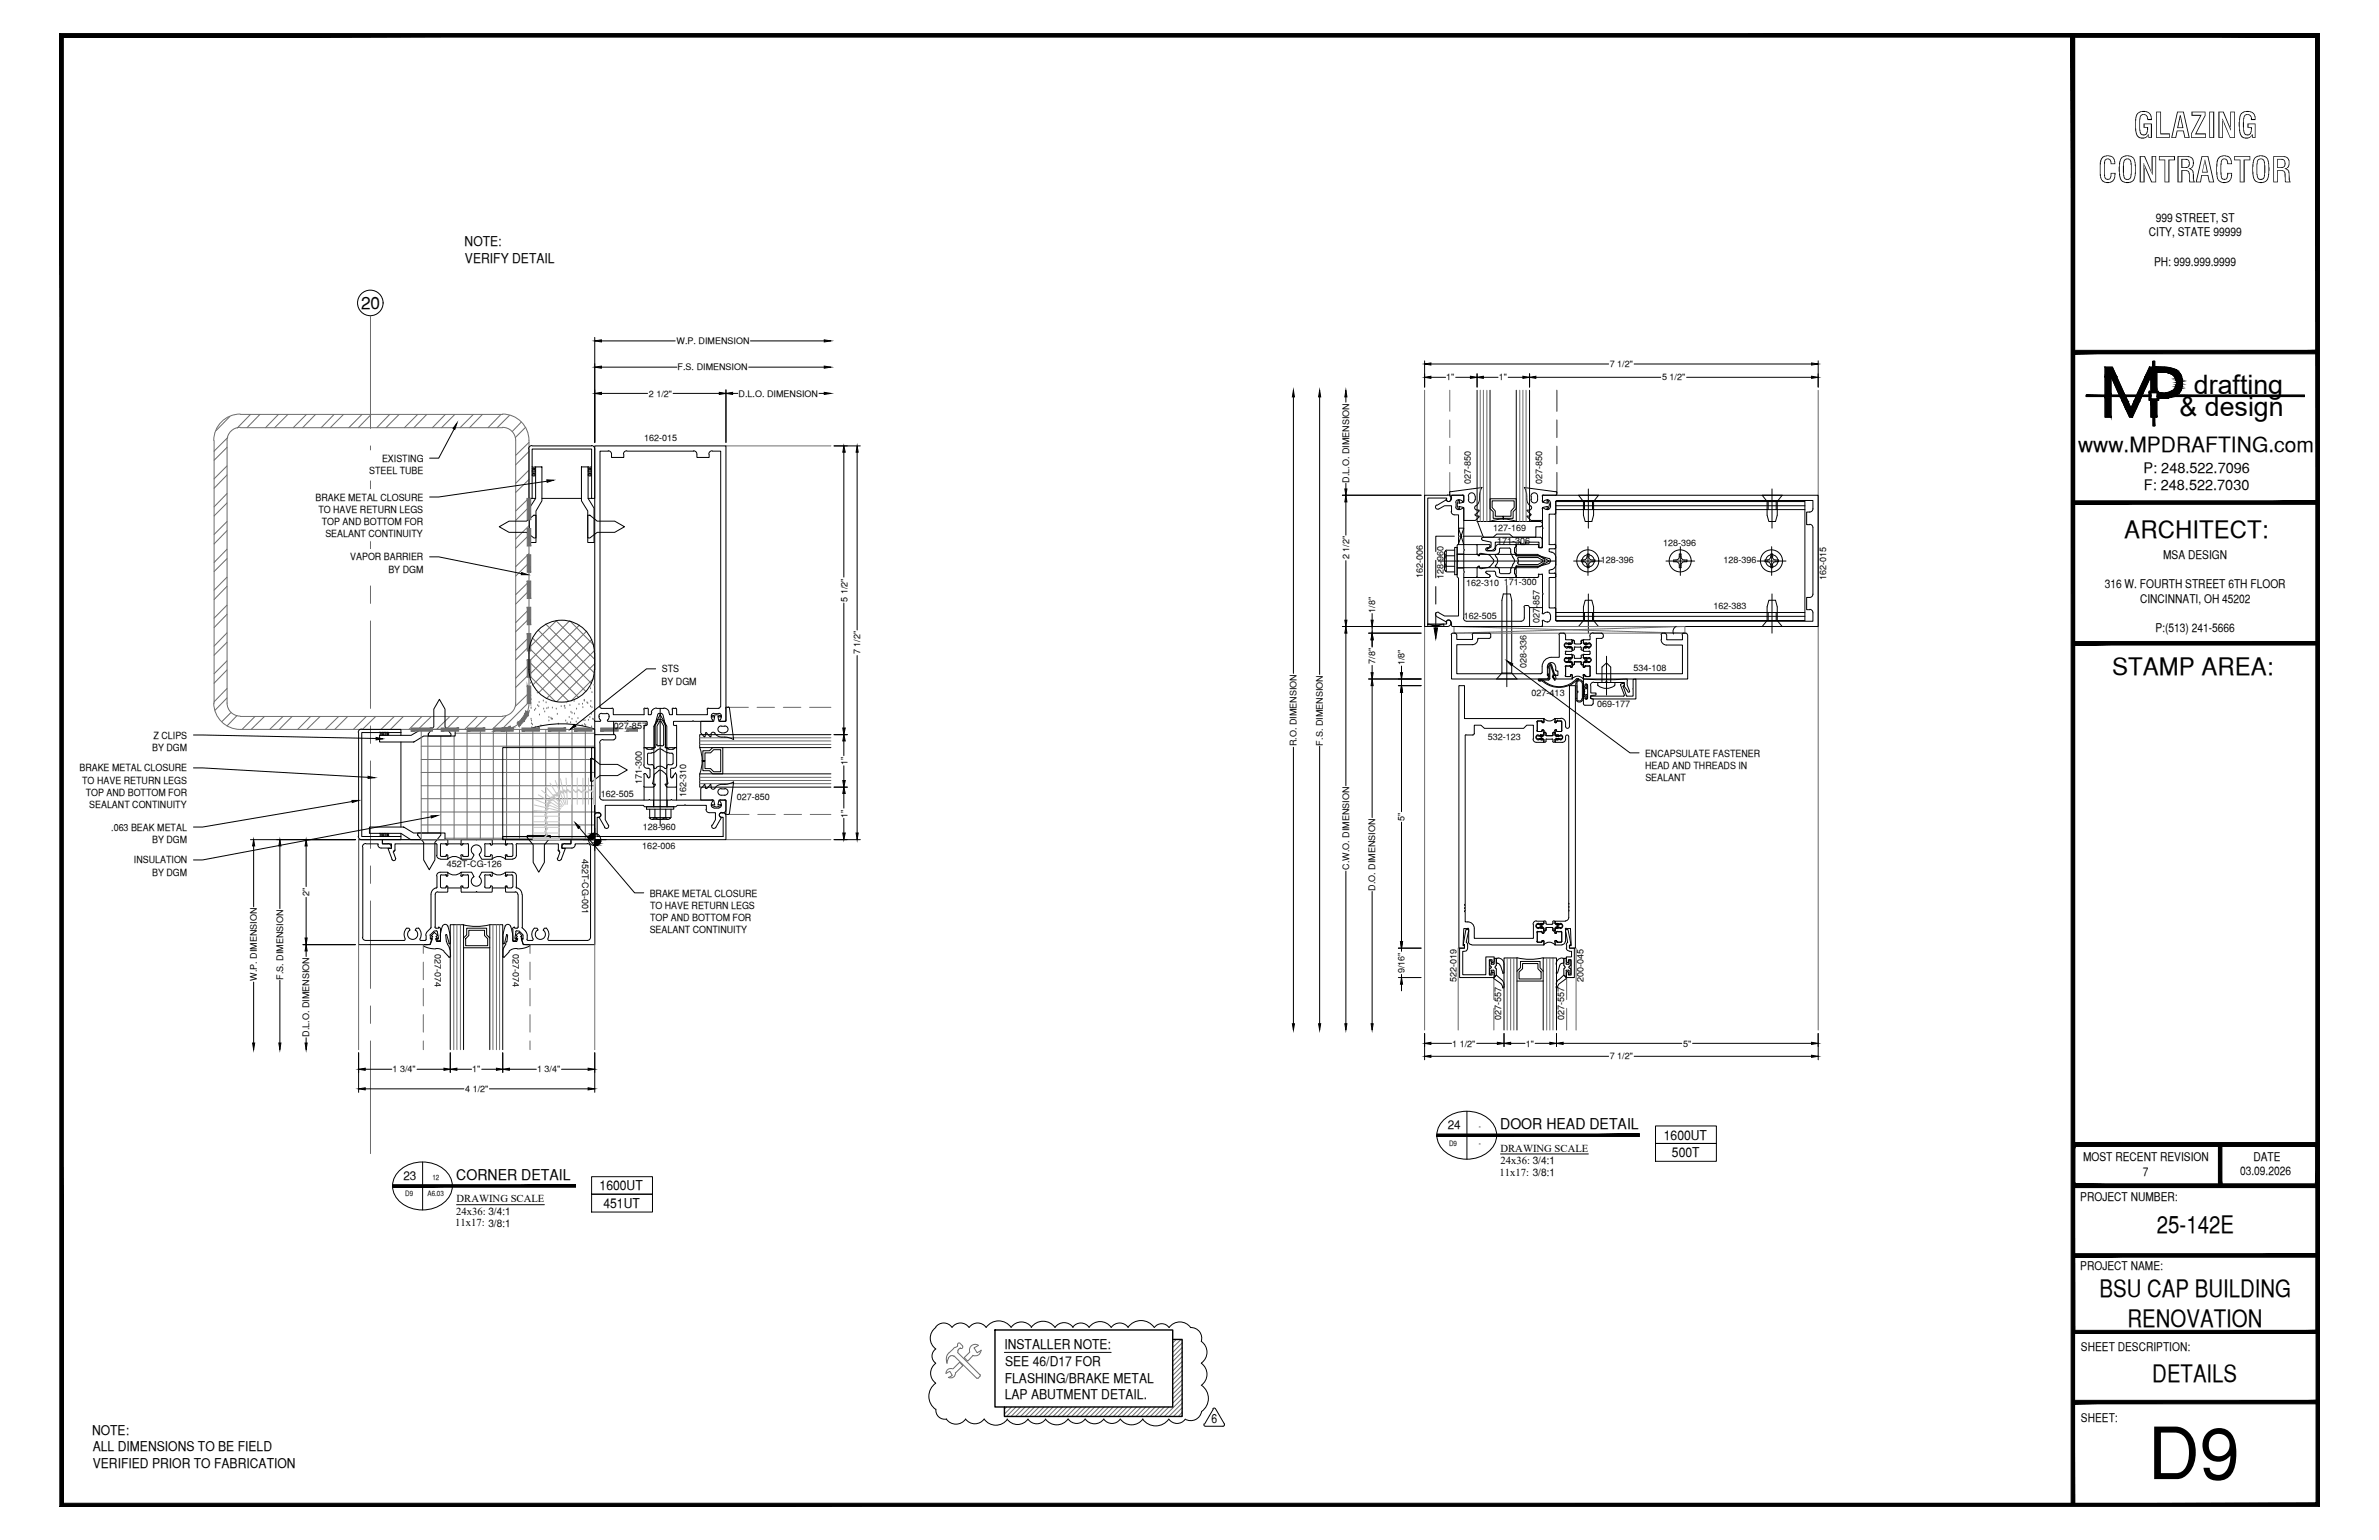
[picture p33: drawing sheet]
<svg xmlns="http://www.w3.org/2000/svg" width="432mm" height="279mm" viewBox="0 0 432 279" stroke-linecap="round" stroke-linejoin="round" font-family="sans-serif">
<defs><g id="words">
<text font-size="13.1" x="389.8" y="268.4">D9</text>
<g font-size="6.3">
<text x="387.2" y="25">GLAZING</text>
<text x="380.8" y="33.1">CONTRACTOR</text>
</g>
<g font-size="4.9">
<text x="398.2" y="71.5">drafting</text>
<text x="395.6" y="75.5">&amp; design</text>
</g>
<g font-size="4.4">
<text x="385.6" y="97.5">ARCHITECT:</text>
<text x="383.3" y="122.5">STAMP AREA:</text>
<text x="391.5" y="223.7">25-142E</text>
<text x="381.1" y="235.4">BSU CAP BUILDING</text>
<text x="386.1" y="240.7">RENOVATION</text>
<text x="390.7" y="250.7">DETAILS</text>
</g>
<text font-size="3.8" x="377.2" y="82">www.MPDRAFTING.com</text>
<text font-size="3.1" x="65.5" y="56.1">20</text>
<g font-size="2.7">
<text x="272.3" y="204.8">DOOR HEAD DETAIL</text>
<text x="82.8" y="214">CORNER DETAIL</text>
</g>
<g font-size="2.6">
<text x="389.1" y="85.8">P: 248.522.7096</text>
<text x="389.1" y="89">F: 248.522.7030</text>
</g>
<g font-size="2.4">
<text x="84.3" y="44.7">NOTE:</text>
<text x="84.4" y="47.7">VERIFY DETAIL</text>
<text x="302" y="206.8">1600UT</text>
<text x="303.5" y="209.9">500T</text>
<text x="108.8" y="216">1600UT</text>
<text x="109.5" y="219.1">451UT</text>
<text x="182.3" y="244.8">INSTALLER NOTE:</text>
<text x="182.4" y="250.8">FLASHING/BRAKE METAL</text>
<text x="182.4" y="247.8">SEE 46/D17 FOR</text>
<text x="182.4" y="253.8">LAP ABUTMENT DETAIL.</text>
<text x="16.7" y="260.3">NOTE:</text>
<text x="16.8" y="263.3">ALL DIMENSIONS TO BE FIELD</text>
<text x="16.8" y="266.4">VERIFIED PRIOR TO FABRICATION</text>
</g>
<text font-size="2.3" x="219.9" y="258.3">6</text>
<g font-size="2.2">
<text x="391.3" y="40.2">999 STREET, ST</text>
<text x="390" y="42.9">CITY, STATE 99999</text>
<text x="391" y="48.2">PH: 999.999.9999</text>
<text x="392.6" y="101.3">MSA DESIGN</text>
<text x="382" y="106.7">316 W. FOURTH STREET 6TH FLOOR</text>
<text x="388.4" y="109.3">CINCINNATI, OH 45202</text>
<text x="391.2" y="114.7">P:(513) 241-5666</text>
<text x="262.8" y="204.9">24</text>
<text x="73.2" y="214.1">23</text>
<text x="378.1" y="210.6">MOST RECENT REVISION</text>
<text x="388.9" y="213.3">7</text>
<text x="406.6" y="213.2">03.09.2026</text>
<text x="409" y="210.6">DATE</text>
<text x="377.6" y="217.8">PROJECT NUMBER:</text>
<text x="377.6" y="230.4">PROJECT NAME:</text>
<text x="377.7" y="245.2">SHEET DESCRIPTION:</text>
<text x="377.7" y="257.9">SHEET:</text>
</g>
<g font-size="1.9">
<text x="272.4" y="208.9">DRAWING SCALE</text>
<text x="272.2" y="213.3">11x17: 3/8:1</text>
<text x="272.4" y="211.1">24x36: 3/4:1</text>
<text x="82.8" y="220.3">24x36: 3/4:1</text>
<text x="82.9" y="218.1">DRAWING SCALE</text>
<text x="82.6" y="222.5">11x17: 3/8:1</text>
</g>
<g font-size="1.8">
<text x="69.3" y="83.8">EXISTING</text>
<text x="67" y="86">STEEL TUBE</text>
<text x="57.3" y="90.8">BRAKE METAL CLOSURE</text>
<text x="57.8" y="93">TO HAVE RETURN LEGS</text>
<text x="58.4" y="95.2">TOP AND BOTTOM FOR</text>
<text x="59.1" y="97.4">SEALANT CONTINUITY</text>
<text x="63.6" y="101.7">VAPOR BARRIER</text>
<text x="70.5" y="103.9">BY DGM</text>
<text x="120.1" y="124.2">BY DGM</text>
<text x="120.1" y="122">STS</text>
<text x="27.6" y="136.2">BY DGM</text>
<text x="27.9" y="134">Z CLIPS</text>
<text x="298.6" y="137.3">ENCAPSULATE FASTENER</text>
<text x="14.4" y="140">BRAKE METAL CLOSURE</text>
<text x="14.9" y="142.2">TO HAVE RETURN LEGS</text>
<text x="298.6" y="139.4">HEAD AND THREADS IN</text>
<text x="298.6" y="141.7">SEALANT</text>
<text x="15.6" y="144.4">TOP AND BOTTOM FOR</text>
<text x="16.2" y="146.6">SEALANT CONTINUITY</text>
<text x="20.2" y="150.7">.063 BEAK METAL</text>
<text x="27.6" y="152.9">BY DGM</text>
<text x="24.3" y="156.7">INSULATION</text>
<text x="27.6" y="158.9">BY DGM</text>
<text x="117.9" y="162.7">BRAKE METAL CLOSURE</text>
<text x="118" y="164.8">TO HAVE RETURN LEGS</text>
<text x="118" y="167.1">TOP AND BOTTOM FOR</text>
<text x="117.9" y="169.3">SEALANT CONTINUITY</text>
</g>
<g font-size="1.6">
<text x="122.8" y="62.4">W.P. DIMENSION</text>
<text x="117.8" y="71.9">2 1/2&quot;</text>
<text x="123" y="67.2">F.S. DIMENSION</text>
<text x="134" y="71.9">D.L.O. DIMENSION</text>
<text x="262.5" y="69">1&quot;</text>
<text x="272" y="69">1&quot;</text>
<text x="292.2" y="66.6">7 1/2&quot;</text>
<text x="301.7" y="69">5 1/2&quot;</text>
<text x="116.9" y="80">162-015</text>
<text x="244.9" y="87.6" transform="rotate(-90 244.9 87.6)">D.L.O. DIMENSION</text>
<text x="267" y="87.9" transform="rotate(-90 267 87.9)">027-850</text>
<text x="279.9" y="87.9" transform="rotate(-90 279.9 87.9)">027-850</text>
<text x="244.9" y="101.5" transform="rotate(-90 244.9 101.5)">2 1/2&quot;</text>
<text x="271" y="96.3">127-169</text>
<text x="271.7" y="98.7">171-306</text>
<text x="301.9" y="99.1">128-396</text>
<text x="258.3" y="104.9" transform="rotate(-90 258.3 104.9)">162-006</text>
<text x="262" y="105" transform="rotate(-90 262 105)">128-960</text>
<text x="266.1" y="106.2">162-310</text>
<text x="272.9" y="106.2">171-300</text>
<text x="290.6" y="102.1">128-396</text>
<text x="312.8" y="102.1">128-396</text>
<text x="331.5" y="105.3" transform="rotate(-90 331.5 105.3)">162-015</text>
<text x="153.8" y="109.2" transform="rotate(-90 153.8 109.2)">5 1/2&quot;</text>
<text x="249.6" y="111.2" transform="rotate(-90 249.6 111.2)">1/8&quot;</text>
<text x="265.7" y="112.4">162-505</text>
<text x="279.4" y="113" transform="rotate(-90 279.4 113)">027-857</text>
<text x="311" y="110.6">162-383</text>
<text x="156.1" y="118.7" transform="rotate(-90 156.1 118.7)">7 1/2&quot;</text>
<text x="249.6" y="120.5" transform="rotate(-90 249.6 120.5)">7/8&quot;</text>
<text x="255" y="120.7" transform="rotate(-90 255 120.7)">1/8&quot;</text>
<text x="277.1" y="121.2" transform="rotate(-90 277.1 121.2)">028-336</text>
<text x="296.5" y="121.7">534-108</text>
<text x="278" y="126.2">027-413</text>
<text x="289.9" y="128.3">069-177</text>
<text x="111.4" y="132.3">027-857</text>
<text x="235.3" y="135.4" transform="rotate(-90 235.3 135.4)">R.O. DIMENSION</text>
<text x="240.1" y="135.3" transform="rotate(-90 240.1 135.3)">F.S. DIMENSION</text>
<text x="270.1" y="134.2">532-123</text>
<text x="116.5" y="142.2" transform="rotate(-90 116.5 142.2)">171-300</text>
<text x="153.8" y="138.8" transform="rotate(-90 153.8 138.8)">1&quot;</text>
<text x="109" y="144.7">162-505</text>
<text x="124.5" y="144.6" transform="rotate(-90 124.5 144.6)">162-310</text>
<text x="133.7" y="145.1">027-850</text>
<text x="153.8" y="148.3" transform="rotate(-90 153.8 148.3)">1&quot;</text>
<text x="255" y="149" transform="rotate(-90 255 149)">5&quot;</text>
<text x="105.7" y="155.8" transform="rotate(90 105.7 155.8)">452T-CG-001</text>
<text x="116.6" y="154.1">162-006</text>
<text x="116.6" y="150.6">128-960</text>
<text x="81.1" y="157.4">452T-CG-126</text>
<text x="244.9" y="157.8" transform="rotate(-90 244.9 157.8)">C.W.O. DIMENSION</text>
<text x="249.6" y="161.6" transform="rotate(-90 249.6 161.6)">D.O. DIMENSION</text>
<text x="56.1" y="162.6" transform="rotate(-90 56.1 162.6)">2&quot;</text>
<text x="78.9" y="173.2" transform="rotate(90 78.9 173.2)">027-074</text>
<text x="93.1" y="173.2" transform="rotate(90 93.1 173.2)">027-074</text>
<text x="46.6" y="177.9" transform="rotate(-90 46.6 177.9)">W.P. DIMENSION</text>
<text x="51.4" y="177.7" transform="rotate(-90 51.4 177.7)">F.S. DIMENSION</text>
<text x="255" y="176.6" transform="rotate(-90 255 176.6)">9/16&quot;</text>
<text x="264.4" y="178.1" transform="rotate(-90 264.4 178.1)">522-019</text>
<text x="287.4" y="178.2" transform="rotate(-90 287.4 178.2)">200-045</text>
<text x="272.5" y="185.1" transform="rotate(-90 272.5 185.1)">027-557</text>
<text x="283.9" y="185.1" transform="rotate(-90 283.9 185.1)">027-557</text>
<text x="56.1" y="188.1" transform="rotate(-90 56.1 188.1)">D.L.O. DIMENSION</text>
<text x="263.6" y="189.9">1 1/2&quot;</text>
<text x="276.9" y="189.9">1&quot;</text>
<text x="305.5" y="189.9">5&quot;</text>
<text x="71.2" y="194.6">1 3/4&quot;</text>
<text x="85.7" y="194.6">1&quot;</text>
<text x="97.5" y="194.6">1 3/4&quot;</text>
<text x="292.2" y="192.2">7 1/2&quot;</text>
<text x="84.5" y="198.1">4 1/2&quot;</text>
</g>
<g font-size="1.3">
<text x="263" y="207.8">D9</text>
<text x="268.4" y="204.9">-</text>
<text x="268.4" y="207.8">-</text>
<text x="78.5" y="214.1">12</text>
<text x="73.5" y="217">D9</text>
<text x="77.6" y="217">A6.03</text>
</g>
</g></defs>
<!-- layer: SURROUNDING CONDITIONS -->
<g fill="none" stroke="#6c6c6c" stroke-width=".18">
<path d="M38.9 79.9v47.7M41.2 79.9v47.6a2.38 2.38 0 0 0 2.4 2.4M41.3 79.4l-2.4 2.5M41.7 75.6l-2.5 2.5M43.6 75.1a4.8 4.8 0 0 0-4.8 4.8M43.6 77.5a2.38 2.38 0 0 0-2.4 2.4M43.6 75.2h47.6M43.6 77.6h47.6M45.5 75.2l-2.4 2.5M47.2 75.2l-2.4 2.4M50.5 75.2l-2.3 2.4M52.3 75.2l-2.5 2.4"/>
<path d="M55.6 75.2l-2.4 2.4M57.3 75.2l-2.4 2.4M60.6 75.2l-2.3 2.4M62.4 75.2l-2.5 2.4M65.7 75.2l-2.4 2.4M67.4 75.2l-2.4 2.4M70.7 75.2l-2.3 2.4M72.5 75.2l-2.5 2.4M75.8 75.2l-2.4 2.4M77.5 75.2l-2.4 2.4M80.8 75.2l-2.3 2.4M82.5 75.2l-2.4 2.4"/>
<path d="M85.9 75.2l-2.4 2.4M87.6 75.2l-2.4 2.4M90.9 75.2l-2.3 2.4M91.2 75.1a4.8 4.8 0 0 1 4.8 4.8M91.2 77.5a2.38 2.38 0 0 1 2.4 2.4M92.5 75.4l-2.3 2.2M93.6 79.9v47.6a2.38 2.38 0 0 1-2.4 2.4M94.6 76.6l-1.6 1.7M95.4 77.5l-1.9 1.9M96 79.9v47.6a4.8 4.8 0 0 1-4.8 4.8M41.2 84.5l-2.3 2.4M41.2 89.5l-2.3 2.4"/>
<path d="M41.2 94.6l-2.3 2.4M41.2 99.6l-2.3 2.4M41.2 81.2l-2.3 2.3M41.2 86.2l-2.3 2.4M41.2 91.2l-2.3 2.4M41.2 96.3l-2.3 2.4M96 80.3l-2.4 2.3M96 85.3l-2.4 2.4M96 90.4l-2.4 2.3M96 95.4l-2.4 2.4M96 81.9l-2.4 2.4M96 87l-2.4 2.3"/>
<path d="M96 92l-2.4 2.4M96 97.1l-2.4 2.3M41.2 104.7l-2.3 2.4M41.2 109.8l-2.3 2.3M41.2 114.8l-2.3 2.4M41.2 119.9l-2.3 2.3M41.2 101.3l-2.3 2.4M41.2 106.4l-2.3 2.4M41.2 111.4l-2.3 2.5M41.2 116.5l-2.3 2.4M96 100.5l-2.4 2.3M96 105.5l-2.4 2.4"/>
<path d="M96 110.6l-2.4 2.4M96 115.6l-2.4 2.4M96 102.1l-2.4 2.4M96 107.2l-2.4 2.4M96 112.3l-2.4 2.3M96 117.3l-2.4 2.4M96.1 117.6l8.9 9M96.6 115.8l9.8 9.7M97.7 114.3l9.7 9.7M99.1 113.2l8.8 8.9M100.9 112.6l7 7M101 112.6l-4.9 4.9"/>
<path d="M103.4 112.6l-7.4 7.4 7.3 7.3M103.4 112.6l4.4 4.4M105.2 113.4l-9.1 9M106.5 114.5l-9.8 9.8M107.4 116l-9.6 9.7M107.9 118l-8.7 8.7M263.9 113.7v1.2h41.9v-1.2h-41.9l41.9 1.2M305.8 113.7l-41.9 1.2M38.8 127.5a4.8 4.8 0 0 0 4.8 4.8h47.6M41.2 124.9l-2.3 2.4M41.2 121.5l-2.3 2.5M41.2 126.6l-2.1 2.2"/>
<path d="M41.9 129.3l-1.6 1.6M43 129.9l-1.8 1.8M43.6 130h47.6M46.3 130l-2.4 2.3M48 130l-2.4 2.3M51.4 130l-2.4 2.3M53 130l-2.3 2.3M56.4 130l-2.4 2.3M58.1 130l-2.4 2.3M61.5 130l-2.4 2.3M63.1 130l-2.3 2.3M66.5 130l-2.4 2.3"/>
<path d="M68.2 130l-2.4 2.3M71.6 130l-2.4 2.3M73.2 130l-2.3 2.3M76.5 132.3h31.4v20h-31.4zM76.5 137.8h31.4M76.5 135.4h31.4M76.6 130l-2.4 2.3M77.7 133.5v17.6M78.3 130l-2.4 2.3M80 133.5v17.6M81.7 130l-2.5 2.3M82.4 133.5v18.8"/>
<path d="M82.6 133h25.3M83.3 130l-2.3 2.3M84.8 132.3v20M86.7 130l-2.4 2.3M87.2 132.3v20M88.4 130l-2.4 2.3M89.5 132.3v20M91.8 129.9l-2.5 2.4M91.9 132.3v20M94.3 132.3v20M95.7 127.6h.6M96 120.6l-2.4 2.5"/>
<path d="M96 125.7l-2.5 2.4M96 122.4l-2.4 2.3M96 127.4l-4.9 4.9M96.1 122.6l4.7 4.7M96.7 132.3v20M99.1 132.3v20M101.5 132.3v20M103.8 132.3v20M106.2 132.3v20M107.7 123.1l-4.1 4.1M107.9 120.4l-6.9 6.9M115.7 132.1v.6"/>
<path d="M76.5 149.7h31.4M76.5 147.3h31.4M76.5 144.9h31.4M76.5 142.6h31.4M76.5 140.1h31.4M80.8 152.1h27.1"/>
</g>
<!-- layer: GRID LINES -->
<circle cx="67.2" cy="55" r="2.32" fill="none" stroke="#000" stroke-width=".18"/>
<path d="M67.2 57.3v20.4M67.2 80.9v3.2M67.2 87.2v15.9M67.2 106.3v3.2M67.2 112.6v15.9M67.2 131.7v3.2M67.2 138v15.9M67.2 157.1v3.2M67.2 163.4v15.9M67.2 182.5v3.2M67.2 188.8v20.5" fill="none" stroke="#6c6c6c" stroke-width=".18"/>
<!-- layer: LIGHT_1 -->
<g fill="none" stroke="#6c6c6c" stroke-width=".18">
<path d="M258.6 70.8v116.1M263.1 70.8v3.8M263.1 76.2v3.2M282.6 70.8v3.8M282.6 76.2v3.2M330 70.8v116.1M131.8 80.9h19M263.1 81v3.1M263.1 85.7v3.8M282.6 81v3.1M282.6 85.7v3.8M132 128.3h3.8"/>
<path d="M137.4 128.3h3.2M142.2 128.3h3.2M146.9 128.3h3.9M131.8 152.3h19M132.1 147.8h3.9M137.5 147.8h3.2M142.3 147.8h3.2M147.1 147.8h3.7M76.8 171.4v1.6M76.8 174.6v3.1M76.8 179.3v3.2M96.2 171.4v1.6"/>
<path d="M96.2 174.6v3.1M96.2 179.3v3.2M264.7 172v14.9M271.1 177.4v4M284.4 177.4v4M286.1 172v14.9M65.1 190.4v-38.1h42.8v38.1M76.8 184.1v3.2M76.8 188.8v1.6M96.2 184.1v3.2M96.2 188.8v1.6M271.1 182.9v4"/>
<path d="M284.4 182.9v4M171.8 246.3v.6M171.8 246.9l.1 .4v-.3M172 245.8l-.2 .5M172.2 246.4l-.3 .6M172.3 245.4l-.3 .4M172.5 246l-.4 .4M172.9 248.3a.86 .86 0 0 0-1.2 .8l.7-.3 .4 .8-.7 .3M173 248.3l1.2-1.2 .6 .7-1.3 1.2M173 246h.3M173 246h-.4M173.1 244.7l-.8 .7"/>
<path d="M173.2 246.1l4 3.9M173.4 244.4l-.3 .3M173.4 249a.86 .86 0 0 1-.4 .9 .86 .86 0 0 1-.9 0M173.7 244.3l-.3 .2M173.8 244.1v.1M173.8 243.9v.2M173.8 244.2l-.1 .1M173.8 245.1v.3M173.9 245.4l4 4M173.9 244.9v.2M174 244.8l-.1 .1M174.3 243.7h-.3l-.2 .2"/>
<path d="M174.3 243.8l.5 .4M174.4 244.7l-.1-.2-.3 .3M174.7 244.2v.4h-.4M176 245.3l-1 1 .6 .7 1-1.1M177.2 250h.3M177.5 244a1.05 1.05 0 0 0-1.1 .1 1.05 1.05 0 0 0-.4 1.1M177.6 244.1l-.8 .4 .6 .9 .7-.4M177.9 249.4v.3l-.4 .4M178.1 245a1.05 1.05 0 0 1-1.5 .9M182.7 255.3l-.4 .4M183.6 255.3l-1.3 1.2M184.4 255.3l-1.7 1.7"/>
<path d="M185.2 255.3l-1.7 1.7M186.1 255.3l-1.8 1.7M186.9 255.3l-1.7 1.7M187.8 255.3l-1.7 1.7M188.6 255.3l-1.7 1.7M189.5 255.3l-1.7 1.7M190.3 255.3l-1.7 1.7M191.1 255.3l-1.7 1.7M192 255.3l-1.8 1.7M192.8 255.3l-1.7 1.7M193.7 255.3l-1.7 1.7M194.5 255.3l-1.7 1.7"/>
<path d="M195.3 255.3l-1.7 1.7M196.2 255.3l-1.7 1.7M197 255.3l-1.7 1.7M197.9 255.3l-1.7 1.7M198.7 255.3l-1.7 1.7M199.6 255.3l-1.7 1.7M200.4 255.3l-1.7 1.7M201.2 255.3l-1.7 1.7M202.1 255.3l-1.8 1.7M202.9 255.3l-1.7 1.7M203.8 255.3l-1.7 1.7M204.6 255.3l-1.7 1.7"/>
<path d="M205.4 255.3l-1.7 1.7M206.3 255.3l-1.7 1.7M207.1 255.3l-1.7 1.7M208 255.3l-1.8 1.7M208.8 255.3l-1.7 1.7M209.7 255.3l-1.7 1.7M210.5 255.3l-1.7 1.7M211.3 255.3l-1.7 1.7M212.2 255.3l-1.8 1.7M213.5 243l-.6 .6M214.4 243l-1.5 1.5M214.6 243.6l-1.7 1.8"/>
<path d="M214.6 244.5l-1.7 1.7M214.6 245.3l-1.7 1.7M214.6 246.1l-1.7 1.7M214.6 247l-1.7 1.7M214.6 247.8l-1.7 1.8M214.6 248.7l-1.7 1.7M214.6 249.5l-1.7 1.7M214.6 250.4l-1.7 1.7M214.6 251.2l-1.7 1.7M214.6 252l-1.7 1.7M214.6 252.9l-1.7 1.7M214.6 253.7l-3.3 3.3"/>
<path d="M214.6 254.6l-2.4 2.4M214.6 255.4l-1.6 1.6M214.6 256.2l-.7 .8"/>
</g>
<!-- layer: COMPONENTS -->
<g fill="none" stroke="#000" stroke-width=".18">
<path d="M110.4 81.8a.6 .6 0 0 1 .6 .6v.6h2.2v-.6M110.4 81.9h-1.5v46.3M113.8 81.8a.6 .6 0 0 0-.6 .6M113.8 81.9h12.1M125.9 81.8a.6 .6 0 0 1 .6 .6v.6h2.2v-.6M129.3 81.8a.6 .6 0 0 0-.6 .6M129.3 81.9h1.5v46.3M262.5 90.6a.41 .41 0 0 0 .4 .4 .41 .41 0 0 0 .4-.4M262.6 90.6v-.2h-3.5v22.8h3.5v-.3M262.7 89.8a.6 .6 0 0 1 .6 .6M262.8 89.9h-4.2v23.8h4.2M263.3 90.4v.2"/>
<path d="M279.1 98.7l.1 .1M279.1 98.8h-3.9v.4l-.1 .1 .1 .1v.7l-.1 .2 .1 .2v.3h4.1l1.9 .5M279.2 99.2l.1 .1M279.3 98.9v.4M279.3 99.4h.6M279.9 92.3l.2-.2 .7 .4M280 92.3v3.4l.1 .1-.1 .1v3.4h-.1M280 90v.9M280.1 89.8l-.2 .2M280.2 89.9h49.8v23.8h-49.9l-.2-.3M280.8 90.7l-.7 .3-.2-.2M280.9 90.7l.4 .2 .1 .3"/>
<path d="M281.4 92l-.1 .2-.4 .3M281.4 91.2v.8M282.2 98.7l.2 .3M282.2 93.3h-1v5.5h1M282.2 99.6h-1v.5l.5 .1M282.4 91.1v2M282.4 99v.4M282.4 93.1l-.2 .2M282.4 99.3l-.2 .3M282.6 90.8l-.3 .3M282.6 90.8h46.5v1.5M328.5 95.1a.6 .6 0 0 1 .6 .6v12.1a.6 .6 0 0 1-.6 .6"/>
<path d="M328.5 92.9h-.6v2.3h.6M329.1 92.3a.6 .6 0 0 1-.6 .6M262.5 112.9a.41 .41 0 0 1 .4-.4 .41 .41 0 0 1 .4 .4M263.3 112.9a.64 .64 0 0 1-.6 .8M263.5 115.2v8h17.4l.3-.6h-.3v-1.6M263.7 114.9l-.3 .3M263.7 114.9h.4M264.1 114.9l.3 .3M264.4 115.2v.8h2.9v-.8M267.3 117h-2.9v5.2h15.3M267.5 114.9l-.3 .3M267.5 114.9h2.8l.3 .3"/>
<path d="M268.2 116a.98 .98 0 0 1-1 1M270.6 115.2v.4M270.6 115.5l-.3 .3h-2.1v.2M279.2 104.6l-.1 .1M279.3 104.3v.3M279.3 104.1l-.1 .1M279.3 104.2h.6M279.9 104.1l.1 .1M279.9 111.2l.1 .2 .2-.1M279.9 112.7l.2-.2 .7 .3M280 104.3v3.3l.1 .2-.1 .1v3.4M280 112.7v.8"/>
<path d="M280.8 111.1l-.6 .2M280.9 111.1l.4 .2 .1 .2M281.2 101.3l.2 .3M281.2 102.2l-1.9 .5h-4.1v.4l-.1 .2 .1 .1v.7l-.1 .1 .1 .6h3.9M281.4 112.4l-.1 .2-.4 .2M281.4 101.9l-.2 .3M281.4 101.6v.3M281.4 111.6v.8M281.7 100.2a.99 .99 0 0 1 .7 1v1.2a.98 .98 0 0 1-.7 .9M281.7 103.3l-.5 .1v.6h1M282.2 110.2l.2 .3M282.2 103.9l.2 .3v.4"/>
<path d="M282.2 104.8h-1v5.5h1M282.3 112.4l.3 .3M282.4 110.5v2M282.4 104.6l-.2 .2M283 115.2v4.1a2.57 2.57 0 0 0-2.9 .8l-.2 .8M283.2 114.9l-.2 .3M283.3 114.9h.7l.1 .3M284.1 118.6l.2 .1M284.2 115.2v.9h1M284.2 118.3v.3M284.3 119.3a.48 .48 0 0 0-.4 .4 .48 .48 0 0 0 .4 .5M284.3 116.6a.48 .48 0 0 0-.4 .5 .48 .48 0 0 0 .4 .4"/>
<path d="M284.3 118.1l-.2 .2M284.3 119.4a.29 .29 0 0 0-.3 .3 .29 .29 0 0 0 .3 .3M284.3 116.8a.29 .29 0 0 0-.3 .3 .29 .29 0 0 0 .3 .2M284.3 117.6h.2v-.1h.7l.2 .2v.3M284.3 118.7h.9M284.3 118.2h.9M284.3 119.5h.2M284.3 116.8h.2M284.4 119.4l.2 .1M284.4 116.8l.2 .1M284.6 119.9l-.3 .1M284.6 117.3h-.3"/>
<path d="M284.7 120h.5M284.7 117.3h.5M284.7 117.4h.1M284.7 119.4h.1M284.7 117.4l.4 .1M284.7 116.8h.1M284.7 119.4v.2h.2M284.7 116.8l.4 .1M284.9 116.6l-.2 .2M284.9 119.6h.1M284.9 119.5h.2M284.9 116.7h.2"/>
<path d="M285 120h.1l-.1 .1M285 117.3l.1 .1-.1 .1M285 119.3l.1 .1-.1 .1M285 116.6l.1 .1-.1 .1M285.1 119.3l-.4 .1M285.1 117.3h-.4v.1M285.2 119.5l-.5 .1M285.2 116.9h-.5M285.2 117.3l.2 .2M285.2 116l.2 .2M285.2 118.7l.2 .1M285.3 119l.2-.2 .2 .2"/>
<path d="M285.3 116.4l.2-.3 .2 .3M285.3 117.8l.2 .2 .2-.2M285.3 117.5l.1 .1M285.4 118l-.2 .2M285.4 118.9v.4l-.2 .1h-.7v-.1h-.2M285.4 116.2v.4l-.2 .2h-.7v-.2h-.2M285.4 119.1l-.1 .3M285.4 116.4v.2M285.4 117.6v.2M285.4 119.4l-.2 .2M285.4 116.7l-.2 .2M285.4 116.6l-.1 .1"/>
<path d="M285.7 116.4v.3M285.7 117.5v.3M285.7 119.1v.3M285.7 119.3l.1 .1M285.7 116.7l.1 .1M285.8 117.3l-.1 .1M285.9 119.4h1M285.9 116.8h1M285.9 117.4h1M286.9 117.3l.1 .1M287 119l.2-.2 .2 .2M287 117.8l.2 .2 .2-.2"/>
<path d="M287 116.4l.2-.3 .2 .3M287 119.3l-.1 .1M287 116.7l-.1 .1M287 116.4v.3v-.3M287 117.5v.3M287 119.1v.3M287.3 118l.2 .2M287.3 119.3l.1 .1M287.3 116.6l.1 .1M287.4 117.5l-.1 .1M287.4 118.9v.4l.2 .1h.7v-.1h.2M287.4 116.2v.4l.2 .2h.7v-.2h.2"/>
<path d="M287.4 116.4v.2M287.4 117.6v.2M287.4 119.1v.2M287.4 119.4l.2 .2M287.4 116.7l.2 .2M287.5 116l-.2 .2M287.5 118.7l-.2 .1M287.5 118.7h1M287.5 118.2h1M287.6 119.5l.5 .1M287.6 116.9h.5M287.6 117.3l-.2 .2"/>
<path d="M287.7 119.3l-.1 .1 .1 .1M287.7 116.6l-.1 .1 .1 .1M287.7 120h-.1l.1 .1M287.7 117.3l-.1 .1 .1 .1M287.7 119.3h.1M287.7 117.5h.1M287.7 116.7h.1M287.8 117.3h.3l-.1 .1M287.8 119.5h.1M287.8 119.3l.2 .1M287.8 116.6l.2 .2M287.8 120h.1"/>
<path d="M287.8 117.3h.1M287.9 120h.2l-.1 .1M287.9 120h.1M287.9 120h-.1M288 119.4h.1M288 117.4l-.2 .1M288 116.8h.1M288 117.4h.1M288 119.4l.1 .2h-.3M288.1 119.9l.4 .1M288.1 117.3h.4M288.1 120h-.5"/>
<path d="M288.1 117.3h-.5M288.3 119.4l-.2 .1M288.3 116.8l-.5 .1M288.3 119.5h.2M288.3 116.8h.2M288.4 118.1l.2 .2M288.5 119.3a.48 .48 0 0 1 .3 .4 .48 .48 0 0 1-.3 .5M288.5 116.6a.48 .48 0 0 1 .3 .5 .48 .48 0 0 1-.3 .4M288.5 117.6h-.2v-.1h-.7l-.2 .2v.3M288.5 119.4a.29 .29 0 0 1 .3 .3 .29 .29 0 0 1-.3 .3M288.5 116.8a.29 .29 0 0 1 .3 .3 .29 .29 0 0 1-.3 .2M288.6 115.4v.7h-1.1"/>
<path d="M288.6 118.3v.3M288.6 118.6l-.2 .1M289.1 114.8a.6 .6 0 0 0-.6 .6M289.2 114.9h1.5M290.7 114.9l.3 .3M290.7 115.8h-.9v6.4h15.6v-5.2h-2.9M291 115.5l-.3 .3M291 115.2v.4M301.5 116a.98 .98 0 0 0 1 1M301.6 115.2v.9M302.2 114.9l.3 .3M302.2 114.9h-.6l-.1 .3"/>
<path d="M302.5 115.2v.9h2.9v-.9M306 114.9l.3 .3M306 114.9h-.6l-.1 .3M306.3 115.2v8h-18.9v-.6v.6M328.5 110.6a.6 .6 0 0 1 .6 .6v1.5h-46.5M328.5 108.4h-.6v2.2h.6M107.9 130.7l.2 .2M107.9 130.7v-49.8h23.9v49.8M108.1 130.9h.8M108.7 130l.3 .6M108.8 129.9v.1M108.8 128.2l.3 .3"/>
<path d="M109 130.6v.2l-.1 .1M109.2 128.5h1.9M109.2 129.4l-.4 .2-.1 .3M109.2 129.5h.9M110.1 129.4l.4 .2 .1 .3M110.3 130.6l-.1 .2 .2 .1M110.4 130.9h3.3l.2-.2 .1 .2h3.3M110.6 130l-.3 .6M110.6 129.9v.1M111.1 128.5l.2 .2M111.3 128.7v1h5.6v-1M116.9 131.6l-.1 .1"/>
<path d="M117 131.6h.3M117.1 128.5l-.3 .2M117.1 128.5h.4M117.3 130.9l.1 .1M117.4 131.5l-.1 .1M117.4 128.5l.3 .2M117.5 131v.5M117.7 128.7v1h.5l.1-.5M119.2 128.5a.98 .98 0 0 0-1 .7M119.2 128.5h1.3M119.4 129.7l-.5 1.9v4h-.4l-.1 .2-.2-.2h-.7l-.1 .2-.1-.2h-.4v-3.9M119.7 129.4l-.3 .2"/>
<path d="M119.7 129.5h.3M120 129.4l.3 .2M120.3 129.7l.5 1.9v4l.5 .2 .2-.2h.7l.1 .2 .1-.2h.4v-3.9l-.1-.1M120.5 128.5a.98 .98 0 0 1 .9 .7M122 128.7v1h-.5l-.1-.5M122.2 128.5l-.2 .2M122.2 131.5l.1 .1M122.2 128.5h.4M122.2 131v.5M122.3 130.9l-.1 .1M122.4 131.6h.3M122.6 128.5l.2 .2"/>
<path d="M122.8 128.7v1h5.6v-1M128.6 128.5l-.3 .2M128.6 128.5h1.9M129.1 130l.2 .6M129.2 129.9v.1M129.4 130.6l-.1 .3h-3.4l-.1-.2-.1 .2h-3.3M129.6 129.4l-.4 .2-.1 .3M129.6 129.5h.9M130.5 129.4l.4 .2v.3M130.7 130.6l-.1 .2 .2 .1M130.7 128.2l-.2 .3M130.8 130.9h.8"/>
<path d="M130.9 129.9v.1M130.9 130l-.2 .6M131.8 130.7l-.3 .2M265.9 133.5v30.6M266.1 133.3l-.2 .1M266.1 133.3h1.2M267.6 133.1v-1.5h1.2l.6 .5h7.1l.6-.5h1.2v2.5M267.6 133.1l-.3 .2M278.3 134.1a.6 .6 0 0 0 .6 .6h1.3v-.4l-.2-.2v.1h-.3l-.2-.1-.4 .1M279 132.6l.1 .1M279 131v1.6M279.1 133.3a.48 .48 0 0 0-.3 .5 .48 .48 0 0 0 .3 .4"/>
<path d="M279.1 130.8l-.1 .2M279.1 133.5a.29 .29 0 0 0-.3 .3 .29 .29 0 0 0 .3 .2M279.1 133.3h.2v.2l.7-.2v.2l.2-.2v-.7v.7M279.1 130.8h.7M279.1 132.7h.7M279.1 134h.2M279.1 133.5h.2M279.3 133.5l.2 .1M279.5 134h-.2M279.5 134h.5M279.5 133.6h.5M279.6 134.1h.1"/>
<path d="M279.6 134.1l.2 .1M279.6 133.5h.1M279.6 133.5l-.1 .1 .5-.1M279.7 134h.1M279.7 134h-.2l.1 .1M279.7 130.8l.4 .3 .1-.1M279.8 133.4l-.2 .1M279.8 134h.1M279.8 133.6h.1M279.8 134.2h.1M279.8 133.3h.1M279.9 134l.1 .1-.1 .1"/>
<path d="M279.9 133.4h.1l-.1 .1M279.9 121v1l-.3 .2M279.9 132.6h.1M279.9 131h.1M279.9 133.9h.1M280 134l.2 .2M280.2 133.1l.2-.3 .2 .3M280.2 134.5l.2 .2 .2-.2M280.2 134.1v.4M280.2 130.3a1.3 1.3 0 0 0 2 0M280.2 133.3v.1M280.2 130.4v.6v-.6h-14.4v-6h-1v47.6h1v-.4h-.2l.1-3.1h.7"/>
<path d="M280.2 133.4l-.2 .2M280.2 132.6l-.1-.2-.4 .3M280.6 133.4l.1 .1M280.6 133.1v.3M280.6 134.2v.3M280.7 134l-.1 .1M280.7 133.5h1M280.7 134.1h1M280.9 120.9a.73 .73 0 0 1 .7-.7 .73 .73 0 0 1 .7 .7M281.7 134l.1 .1M281.8 133.1l.2-.3 .3 .3M281.8 134.5l.2 .2 .3-.2"/>
<path d="M281.8 133.4l-.1 .1M281.9 133.1v.3M281.9 134.2v.3M282.2 133.3l.2 .3M282.2 132.6l.2-.2 .3 .3M282.2 134.1v.1M282.3 133.3v-.7v.7l.1 .2v-.2h.4l.2 .2 .3-.2M282.3 130.4v.6v-.6h1M282.3 134.2v.3M282.3 121.5l.1 .2h.4v.9h-.2M282.4 122.7v.5h3v-.6v.6M282.4 121v.5"/>
<path d="M282.4 133.5h.1M282.4 134l-.1 .2M282.5 133.9h-.1M282.5 132.6h.1M282.5 131h.1M282.5 134h.5M282.5 133.6h.5M282.5 122.5l-.2 .2M282.5 134l-.1 .1 .1 .1M282.6 134h.1M282.6 134.2h.1M282.7 133.4l.2 .1"/>
<path d="M282.7 130.8l-.3 .3-.2-.1M282.7 130.8h.1M282.7 134h.3l-.1 .1M282.7 133.3l-.2 .1v.1l.5 .1-.1-.1M282.7 130.8h.6M282.7 132.7h.6M282.9 134.1l-.2 .1M282.9 133.5h.1M282.9 134.1h.1M282.9 134h.2M283.1 133.5l-.2 .1M283.1 134h.2"/>
<path d="M283.1 133.5h.2M283.3 130.8l.2 .2M283.3 133.5a.29 .29 0 0 1 .3 .3 .29 .29 0 0 1-.3 .2M283.3 130.3a.86 .86 0 0 1 .9 .9M283.3 133.3a.48 .48 0 0 1 .3 .5 .48 .48 0 0 1-.5 .4v-.1l-.3 .1h-.4v-.1l-.1 .2v.4h1.3M283.5 132.6l-.2 .1M283.5 131v1.6M284.1 122.6l.2 .1M284.2 134.1a.6 .6 0 0 1-.6 .6M284.2 121v1.6M284.2 131.2v.6M284.2 133.7v.4"/>
<path d="M284.2 131.8a.35 .35 0 0 0 .3 .3 .35 .35 0 0 0 .4-.3M284.2 133.6a.29 .29 0 0 1 .2-.3 .29 .29 0 0 1 .3 .3M284.3 120.8l-.2 .1M284.3 120.2l.9-.1 .2 .2v.7v-.8M284.3 122.7h.6M284.3 120.8h.6M284.7 120h.1M284.7 120l.2 .1M284.7 120.1h.1M284.7 133.7v30.3M284.9 131.8v-7.4h1v47.6h-1v-.4h.3l-.1-3.1h-.8M284.9 120.8l.3 .3 .2-.2"/>
<path d="M284.9 120.2h.2M285.1 122.5l.1-.1 .2 .1M285.1 122.6l-.2 .1M285.1 120h-.4v.1M285.1 121h.1M285.1 122.6h.1M285.2 120l.1 .1M285.3 120.4l.2 .2 .2-.2M285.3 123.2a1.3 1.3 0 0 1 2.1 0M285.7 120.1v.4M285.8 120l-.1 .1M285.9 120.1h1"/>
<path d="M286.9 120l.1 .1M287 120.4l.2 .2 .2-.2M287 120.1v.4M287.3 122.5l.2-.1 .2 .1M287.4 120.1l-.1 .1M287.4 120.2v.8v-.7l.2-.2 .9 .1M287.6 120l-.2 .1M287.7 122.6l.1 .1M287.7 121h.1M287.7 122.6h.1M287.7 120.2h.1M287.8 120.8l-.3 .3-.2-.2"/>
<path d="M287.8 122.7h.1M287.8 122.7h.7M287.8 120.8h.7M288 120l-.2 .1M288 120h.1M288 120.1h.1M288.4 120.8l.2 .1M288.6 121v1.6l-.2 .1M294.2 124.1l-.1 .2 .7 1.8-.1 .2M294.3 124.1l.4-.1 .1 .3-.1 .1M294.6 124.6l.6 1.6M294.7 124.4l-.1 .2"/>
<path d="M294.7 126.3h-5.8l-.2 .2 .2 .2M295.2 126.2l.1 .1M295.3 126.3h1.1v-3l.5-.1v3.6h-8M65.8 153.7v16.4M66.4 153a.6 .6 0 0 0-.6 .6M66.4 153.1h2.2v.2M68.6 153.3a.6 .6 0 0 0 .6 .6h1.9v-.2M70.4 153a.6 .6 0 0 1 .6 .6M70.4 153.1h-1v-.8h-4.3v19.1h12.9l.4-1h-.3v-.7M79.3 158.9v2.1M79.9 158.2a.67 .67 0 0 0-.7 .7M79.9 158.2h1.4v.7l-.2 .1-.1-.2"/>
<path d="M80.1 158.7l-.2 .1v2.1M80.1 158.7h.8M80.9 158.7l.1 .1M81 158.9h.1M83.7 158.9v-.7h1.9l.4 .9M84 158.9h.1M84.1 158.7l-.3 .3-.2-.2M84.1 158.7h.8M84.9 158.7l.1 .1v2.1M86 159l-.1 .1M87 159v.1M88 158.9v2"/>
<path d="M88.1 158.7l-.2 .1M88.1 158.7h.8M88.9 158.7l.1 .1M89 158.8l.2 .2 .1-.1v-.7h-1.9l-.4 .9a.92 .92 0 0 1 .1 1.4 .92 .92 0 0 1-1.3 0 .92 .92 0 0 1 .1-1.4M89 158.9h.1M91.7 158.8l.2 .2 .1-.2M92 158.9h.1M92.1 158.7l-.2 .1M92.1 158.7h.8M92.9 158.7l.1 .1M93.1 158.2a.67 .67 0 0 1 .6 .7M93.1 158.2h-1.3v.7"/>
<path d="M93.1 158.9v2M93.7 158.9v2.1M102 153.7v.2h1.8M102.6 153a.6 .6 0 0 0-.6 .6M102.6 153.1h1v-.8h4.3v19.1h-12.9l-.3-1h.2v-.7M104.4 153.3a.6 .6 0 0 1-.6 .6M106.6 153a.6 .6 0 0 1 .6 .6M106.6 153.1h-2.2v.2M107.2 153.7v16.4M108.5 147.4a.6 .6 0 0 0-.6 .7M108.5 147.5h.2M108.7 147.4a.41 .41 0 0 1 .4 .5 .41 .41 0 0 1-.4 .4"/>
<path d="M108.7 148.3h-.3v3.5h22.9v-3.5h-.3M131 147.4a.41 .41 0 0 0-.4 .5 .41 .41 0 0 0 .4 .4M131 147.5h.2M131.2 147.4a.6 .6 0 0 1 .6 .7v4.2h-23.9v-4.2M65.8 170a.6 .6 0 0 0 .6 .6M73.5 170.3v.2l-.2 .1h-6.9M73.8 168.4a1.56 1.56 0 0 0-.3 1.9M73.9 168.4h.3l.2 .3M74.3 168.7v.1M74.4 168.8a.92 .92 0 0 0-.2 1.3 .92 .92 0 0 0 1.4 0 .92 .92 0 0 0-.2-1.3M76 168.4a1.56 1.56 0 0 1 .3 1.9M76 168.4h-.4l-.2 .4"/>
<path d="M76.2 170.3v.2l.2 .1M77.3 169.7v.7M77.3 170.4l-.2 .2h-.6M77.6 169l-.3 .7M78.1 169.5l-.1 .2M78.2 162.3v5.9l-.6 .8M78.9 168.2l.3 .2M79 162.3v5.9M79.1 161.1a1.24 1.24 0 0 0-.9 1.2M79.2 168.8l.2 .2 .2 1.1v.3h-.3v.1M79.2 168.9h-.4l-.6 .6M79.2 170.5l.3 .2"/>
<path d="M79.3 160.9l-.2 .3M79.5 161.8l-.4 .2-.1 .3M79.5 170.7h.3M79.6 168.2l.3 .2v.2v1.9l-.2 .2M79.6 168.2v.2h-.4M79.9 160.9l.2 .1M80.1 161.1h.8M81 160.9l.1-.2 .2 .2M81 160.9h.1M81 160.9l-.1 .1M81.3 160.9l-.1 1h-1.7M83.6 160.9l.2-.2 .3 .3"/>
<path d="M83.7 160.9l.1 1h2.6l.1-.2 .1 .2h2.7v-1M84 160.9h.1M84.1 161.1h.8M85 160.9l-.1 .1M87.9 160.9l.2 .1M88.1 161.1h.8M89 160.9h.1M89.3 160.9l-.1-.2-.3 .3M91.7 160.9l.2-.2 .1 .2M91.8 160.9v1h1.7M91.9 160.9l.2 .1M92 160.9h.1"/>
<path d="M92.1 161.1h.8M93 160.9l-.1 .1M93 170.5l.2 .2M93.1 168.6v1.9M93.4 168.2l-.3 .2-.1 .2M93.5 161.8l.2 .1 .3 .4M93.7 160.9l.1 .3M93.7 169l-.2 1.4h.2v.1l-.4 .2M93.8 168.8l-.2 .2M93.8 161.1a1.24 1.24 0 0 1 .9 1.2M93.9 168.9h.3l.7 .8M94 168.2l-.1 .2h-.5v-.2"/>
<path d="M94 162.3v5.9M94.7 168.2l.1 .2M94.8 162.3v6M94.9 168.4l.5 .6M95.4 169l.3 .7M95.6 170.4l.3 .2M95.7 169.7v.7M95.9 170.6h.7M96.7 170.3v.2l-.1 .1M97.5 168.8a.92 .92 0 0 0-.1 1.3 .92 .92 0 0 0 1.4 0 .92 .92 0 0 0-.2-1.3M97.6 168.7v.1M97.7 168.7l-.2-.3h-.5a1.56 1.56 0 0 0-.3 1.9"/>
<path d="M98.6 168.7l.1 .1M99.1 168.4a1.56 1.56 0 0 1 .3 1.9M99.2 168.4h-.4l-.2 .3M99.5 170.3v.2l.2 .1M99.7 170.6h6.9M107.2 170a.6 .6 0 0 1-.6 .6M265.9 164.7l-.1 .1h.1M265.9 164.1l-.1 .1 .1 .1M265.9 165.2l-.1 .1 .1 .1M265.9 165.5v1.8h.5M265.9 164.3v.4M265.9 164.8v.5"/>
<path d="M266.4 168.4l.2 .2v2.2M266.4 167.3a1.17 1.17 0 0 1 1.2 1.1M266.5 170.8a.6 .6 0 0 0 .6 .6M278.3 167.7v2.5h-10.7v-1.7M278.9 167.1a.6 .6 0 0 0-.6 .6M278.9 167.1h1.3v.3l-.2 .2h-.7v-.1h-.2M279 170.8l.1 .1M279 169.2v1.6M279.1 167.5a.48 .48 0 0 0-.3 .5 .48 .48 0 0 0 .3 .4M279.1 169l-.1 .1M279.1 167.7a.29 .29 0 0 0-.3 .3 .29 .29 0 0 0 .3 .3M279.1 168.5h.2v-.2h.7l.2 .2v.7"/>
<path d="M279.1 170.9h.7M279.1 169h.7M279.1 168.3h.2M279.1 167.7h.2M279.3 167.7l.2 .1M279.5 167.8h.5M279.6 168.2h.1M279.6 167.7h.1M279.6 168.3l.2 .1M279.6 167.6l-.1 .2h.2M279.6 168.3h.1M279.7 167.8h.1"/>
<path d="M279.7 169l.2 .1M279.8 167.5l-.2 .1M279.8 167.8h.1M279.8 168.1h.1M279.8 167.6h.1M279.8 168.4h.1M279.9 168.2l.1 .1-.1 .1M279.9 167.5l.1 .1-.1 .1M279.9 169.2l.2 .2 .1-.2M279.9 170.8h.1M279.9 168.2l-.3 .1M279.9 170.8l.2-.2 .1 .2"/>
<path d="M279.9 170.8l-.2 .1M279.9 168.1l.1 .1M280 168.2l-.7 .1M280 168.2l.2 .2M280.2 167.3v-.2h.3l.1 .5M280.2 168.4h.1M280.2 171.4a1.3 1.3 0 0 1 2 0l.1-.6v.6h1.2M280.2 167.5h.1M280.2 167.6l-.5 .2M280.2 170.8v.6h-13.1M280.2 167.3v.2M280.2 168.5v.7"/>
<path d="M280.2 170.8v.6M280.6 167.5l.1 .1M280.7 168.3l-.2 .5h-.3v-.1M280.7 168.3h1M280.7 167.7h1M281.7 168.3l.1 .1M281.8 168.7l.2 .2 .3-.2M281.8 167.3l.1-.2h.3v.4M281.8 167.5l-.1 .1M281.9 167.3v.3M281.9 168.4v.3M282.2 170.8l.2-.2 .1 .2"/>
<path d="M282.2 168.4h.1M282.3 167.6l.1 .1M282.3 168.5v.7v-.7l.1-.2h.7v.2h.2M282.4 168.2l-.1 .2M282.5 168.1l-.1 .1M282.5 169.2l-.1 .2-.2-.2M282.5 170.8h.1M282.5 167.8h.5M282.5 168.2h.5M282.5 170.8l.2 .1M282.5 167.5l-.1 .1 .1 .1M282.6 167.6h.1"/>
<path d="M282.7 167.5l.2 .2M282.7 169l-.2 .1M282.7 170.9h.1M282.7 167.8h.1M282.7 168.2l-.3 .1 .3 .1M282.7 168.2l.2 .1M282.7 168.1h.1M282.7 168.2h.1M282.7 170.9h.6M282.7 169h.6M282.9 167.7h.1M282.9 168.3l-.2 .1"/>
<path d="M282.9 168.2h.1M282.9 167.7l.1 .1h-.4M282.9 168.3h.1M282.9 168.2l.2 .1M283.1 167.7l-.2 .1M283.1 168.3h.2M283.1 167.7h.2M283.3 169l.2 .1M283.3 167.7a.29 .29 0 0 1 .3 .3 .29 .29 0 0 1-.3 .3M283.5 169.2v1.6l-.2 .1M284.1 170.8a.6 .6 0 0 1-.6 .6M284.2 167.1h-1.9v.3l.1 .2h.6a.45 .45 0 0 1 .6 .2 .45 .45 0 0 1-.3 .6"/>
<path d="M284.2 168.6v2.2M284.3 168.4l-.2 .2M284.7 165.1l.1 .1-.1 .1M284.7 164.5l.1 .1-.1 .1M284.7 163.9l.1 .1-.1 .1M284.7 165.3v1.2a.6 .6 0 0 1-.6 .6M284.7 164.1v.4M284.7 164.7v.4"/>
</g>
<!-- layer: DIM -->
<g fill="none" stroke="#000" stroke-width=".18">
<path d="M107.9 61.2v19.1M109.2 71.4h8.3M109.2 66.6h13.7M109.2 61.8h13.4M122.2 71.4h8.4M131.8 70.7v9.6M133 71.4h.9M135.9 66.6h13.7M136.2 61.8h13.4M148.7 71.4h.9M234.8 72v50.2M239.5 72v50.4"/>
<path d="M244.3 72v1M258.6 65.5v4.7M259.7 68.5h2.7M259.7 66h32.3M264.2 68.5h2.7M268.1 67.8v2.4M269.2 68.5h2.7M273.7 68.5h2.7M277.6 67.8v2.4M278.8 68.5h22.6M296.6 66h32.2M306.1 68.5h22.7"/>
<path d="M330 65.5v4.7M151.4 80.9h4.7M153.2 82v22.7M155.6 82v32.3M243.6 89.9h14.3M244.3 87.7v1M244.3 91.1v6M153.2 109.4v22.7M155.6 118.9v32.2M243.6 113.7h14.3M244.3 101.7v10.8M244.3 114.9v27.7"/>
<path d="M248.4 114.9h9.5M249 111.3v1.2M249 113.7v1.2M249 116.1v1.3M151.4 133.3h2.4M153.2 134.4v2.7M153.2 138.9v2.7M234.8 135.6v50.1M239.5 135.4v50.3M248.4 123.2h9.5M249 120.7v1.3M249 124.4v23.9"/>
<path d="M253.8 124.4h4.1M254.4 120.8v1.2M254.4 123.2v1.2M254.4 125.6v21.7M45.5 152.3h19M46 153.5v11M50.8 153.5v11.3M55.6 153.5v7.3M151.4 152.3h4.7M151.4 142.8h2.4M153.2 144v2.6M153.2 148.5v2.6"/>
<path d="M244.3 158.1v27.6M254.4 149.2v21.6M46 178.2v11M50.8 177.9v11.3M55 171.4h9.5M55.6 162.8v7.4M55.6 172.5v1M249 161.7v24M253.8 172h4.1M253.8 177.4h4.1M254.4 172v.6M254.4 176.8v.6"/>
<path d="M254.4 178.6v1.2M55.6 188.3v.9M65.1 191v7.2M66.3 194h4.8M66.3 197.5h17.9M75.7 194h4.9M81.7 191v3.6M82.9 194h2.7M87.4 194h2.7M88.8 197.5h17.9M91.2 191v3.6M92.5 194h4.8"/>
<path d="M101.9 194h4.8M107.9 191v7.2M258.6 187.5v4.8M259.7 189.3h3.8M259.7 191.6h32.3M268 189.3h3.8M273 187.5v2.4M274.2 189.3h2.6M278.6 189.3h2.7M282.5 187.5v2.4M283.7 189.3h21.5M296.6 191.6h32.2"/>
<path d="M307.2 189.3h21.6M330 187.5v4.8"/>
</g>
<g fill="#000" stroke="#000" stroke-width=".18">
<path d="M107.9 71.4l1.3-.2v.4zM107.9 66.6l1.3-.2v.4zM107.9 61.8l1.3-.1v.3zM130.6 71.2l1.2 .2-1.2 .2zM131.8 71.4l1.2-.2v.4zM149.6 66.4l1.2 .2-1.2 .2zM149.6 61.7l1.2 .1-1.2 .2zM149.6 71.2l1.2 .2-1.2 .2zM234.8 70.8l.1 1.2h-.3zM239.5 70.8l.2 1.2h-.4zM244.3 70.8l.2 1.2h-.4zM258.6 68.5l1.1-.2v.3z"/>
<path d="M258.6 66l1.1-.2v.4zM266.9 68.3l1.2 .2-1.2 .1zM268.1 68.5l1.1-.2v.3zM276.4 68.3l1.2 .2-1.2 .1zM277.6 68.5l1.2-.2v.3zM328.8 68.3l1.2 .2-1.2 .1zM328.8 65.8l1.2 .2-1.2 .2zM153.2 80.9l.2 1.1h-.4zM155.6 80.9l.2 1.1h-.4zM244.3 89.9l.2 1.2h-.4zM244.1 88.7h.4l-.2 1.2zM244.1 112.5h.4l-.2 1.2z"/>
<path d="M244.3 113.7l.2 1.2h-.4zM249 114.9l.2 1.2h-.3zM248.9 112.5h.3l-.2 1.2zM153 132.1h.4l-.2 1.2zM153.2 133.3l.2 1.1h-.4zM248.9 122h.3l-.2 1.2zM249 123.2l.2 1.2h-.3zM254.4 124.4l.2 1.2h-.4zM254.2 122h.4l-.2 1.2zM46 152.3l.2 1.2h-.4zM50.8 152.3l.2 1.2h-.4zM55.6 152.3l.2 1.2h-.4z"/>
<path d="M153 151.1h.4l-.2 1.2zM153.2 142.8l.2 1.2h-.4zM153 141.6h.4l-.2 1.2zM155.4 151.1h.4l-.2 1.2zM55.4 170.2h.4l-.2 1.2zM55.6 171.4l.2 1.1h-.4zM254.2 170.8h.4l-.2 1.2zM254.4 177.4l.2 1.2h-.4zM45.8 189.2h.4l-.2 1.2zM50.6 189.2h.4l-.2 1.2zM55.4 189.2h.4l-.2 1.2zM65.1 194l1.2-.2v.4z"/>
<path d="M65.1 197.5l1.2-.1v.3zM80.6 193.8l1.1 .2-1.1 .2zM81.7 194l1.2-.2v.4zM90.1 193.8l1.1 .2-1.1 .2zM91.2 194l1.3-.2v.4zM106.7 193.8l1.2 .2-1.2 .2zM106.7 197.4l1.2 .1-1.2 .2zM234.6 185.7h.3l-.1 1.2zM239.3 185.7h.4l-.2 1.2zM244.1 185.7h.4l-.2 1.2zM248.9 185.7h.3l-.2 1.2zM258.6 189.3l1.1-.2v.4z"/>
<path d="M258.6 191.6l1.1-.1v.3zM271.8 189.1l1.2 .2-1.2 .2zM273 189.3l1.2-.2v.4zM281.3 189.1l1.2 .2-1.2 .2zM282.5 189.3l1.2-.2v.4zM328.8 189.1l1.2 .2-1.2 .2zM328.8 191.5l1.2 .1-1.2 .2z"/>
</g>
<!-- layer: GASKETS -->
<g fill="none" stroke="#000" stroke-width=".18">
<path d="M97.2 84.6l-.3 .2-.3-.2M97.2 84.9l-.3 .1-.3-.1M97.2 85.1l-.3 .1-.3-.1M97.2 85.3l-.3 .2-.3-.2M97.2 85.5l-.3 .2-.3-.2M97.2 85.8l-.3 .1-.3-.1M97.2 86l-.3 .2-.3-.2M97.2 86.2l-.3 .2-.3-.2M106.7 84.6l.3 .2 .3-.2M106.7 84.9l.3 .1 .3-.1M106.7 85.1l.3 .1 .3-.1M106.7 85.3l.3 .2 .3-.2"/>
<path d="M106.7 85.5l.3 .2 .3-.2M106.7 85.8l.3 .1 .3-.1M106.7 86l.3 .2 .3-.2M106.7 86.2l.3 .2 .3-.2M263.1 89.6l.2 .3h2.4v1.2l-.9 .2 .1-.4M263.1 89.4v.3M263.3 89.2l5.7-.8-.3 .8-.2 1.4M263.3 89.2l-.2 .2M264.9 90.9l-.2-.1a1.36 1.36 0 0 0 .1 1.6l.1-.1M264.9 92.3l-.1-.4 .9 .2v2.3h2.1l.7-.6M265.7 98.8h2.4M266.5 90.6a.6 .6 0 0 0 .6 .6 .6 .6 0 0 0 .6-.6"/>
<path d="M266.5 90a.6 .6 0 0 1 .6-.6 .6 .6 0 0 1 .6 .6M266.6 90v.7M267.8 93.3v.2M267.8 90v.7M267.8 91.8l-.1 .4 .3 .3M267.9 93.6l.5 .1M268 92.5l.4 .1M268.1 98.9v1.6l.3 .3 .1-.1M268.1 98.8l-.1 .1M268.2 98.8h2.1l.1 .2M268.2 94.6h11.3a.48 .48 0 0 1 .5 .5 .48 .48 0 0 1-.5 .5h-.7v1.9h-4.2l-.6-.6h-2.3l-.7 .6h-1.8zM268.4 93.6l.1 .2"/>
<path d="M268.4 92.5l.1 .2M268.5 92.7l-.7 .6M268.5 90.5a1.56 1.56 0 0 1-.6 1.3M269.7 99.6l.1 .3M269.9 99.9h1.3M269.9 99.4l-.2 .2M270 99.4h-.1M270.4 99.2l-.4 .2M270.4 99v.2M270.5 99v.1M271.5 99.6l-.3 .3M271.5 99.4v.2"/>
<path d="M272.1 98.7a.6 .6 0 0 0-.6 .6M272.1 98.8h3v.1M272.2 99.6v.6M272.3 99.4l-.1 .2M272.4 99.4h1.6l.1 .2M274.2 99.6v.5M274.9 99.5v.8M275.1 99v.1M275.2 99.1l-.3 .4M275.2 98.9v.2M277.1 90.5a1.56 1.56 0 0 0 .7 1.3M277.2 93.6l-.1 .2"/>
<path d="M277.2 92.5l-.1 .2M277.2 92.7l.7 .6M277.7 92.5l-.5 .1M277.7 93.6l-.5 .1M277.8 91.8l.2 .4-.3 .3M277.8 93.3l-.1 .2M277.9 90a.6 .6 0 0 1 .6-.6 .6 .6 0 0 1 .6 .6v.6a.6 .6 0 0 1-.6 .6 .6 .6 0 0 1-.6-.6M277.9 90v.7M280.8 92.3l.1-.4-.9 .2v2.3h-2.1l-.7-.6M280.8 90.9l.1-.2 .1 .1 .2 .8-.2 .7-.1 .1-.1-.1M282.4 89.2h.1l.1 .5M282.4 89.9h-2.4v1.2l.9 .2-.1-.4"/>
<path d="M282.4 89.2l-5.7-.8 .3 .8 .1 1.4M282.6 89.6l-.2 .3M265.7 104.8h2.4M268 104.6l.1 .1M268.2 104.8h2.1M268.2 102.9l-.1 1.7M268.4 102.7l.1 .1M268.4 102.7l-.2 .2M268.5 100.6v.2M268.5 102.8v.2M268.5 103l.2 .1M268.7 100.4l-.2 .2"/>
<path d="M268.8 100.4l1.5 .3M269.7 103.8l.1 .2M269.9 104.1h.1M270 104.1l.4 .2M270.3 102.9l-1.5 .3M270.3 102.8v.1M270.4 104.4v.1M270.4 100.7l.7 .8v.5M270.4 104.6l-.1 .1M270.5 104.5v.1M271.1 102l-.7 .9M271.2 103.6l.3 .3"/>
<path d="M271.2 103.6h-1.4l-.1 .2M271.4 102.6v.2l.2 .1M271.5 100.9a1.23 1.23 0 0 1 0 1.8M271.5 103.9v.2M271.5 104.1a.6 .6 0 0 0 .6 .6M271.6 102.9a.39 .39 0 0 1 .5 .4M271.8 100.6h-.3l-.1 .2M272.1 100.2l-.2 .3h-.2M272.1 104.8h3M272.2 103.3v.6l.1 .1M272.4 104.1h1.6M274.1 103.9l-.1 .1"/>
<path d="M274.2 103.4v.5M274.2 100.1l.1 .3M274.3 100.5l.3 .5M274.3 103.1l-.1 .3M274.5 101l.2 .2M274.6 102.6l-.3 .5M274.7 101.2l.2 .6-.2 .5M274.7 102.3l-.2 .2M274.9 103.3v.8M275 100.3l.1 .2M275 104.1l.2 .3M275.1 100.5v.1"/>
<path d="M275.1 104.4v.1M275.1 103l-.2 .3M275.1 102.8v.2M275.1 100.6v.2M275.1 104.6v.1M275.1 100.7l.2 .1M275.2 104.5v.1M275.2 102.7h.5M275.3 102.7l-.2 .1M275.5 102.1v.2l.2 .1M275.5 101.4v.7M275.6 102.3h.1"/>
<path d="M275.7 101.1l-.2 .1v.2M275.7 100.8h-.5M275.7 101.2h-.1M275.7 100.8h3.6l.8 .5M275.8 101.2h3.3l.8 .4M277.6 110.2h2.4M277.6 113.7h2.4M279.9 101.6l.1 .2-.1 .2-.8 .4h-3.3M280.1 101.3l.3 .5-.3 .4M280.1 102.2l-.8 .5h-3.6M68.9 132.8l.1 .3-.1 .3M69.1 132.8l.1 .3-.1 .3"/>
<path d="M69.3 132.8l.2 .3-.2 .3M69.5 132.8l.2 .3-.2 .3M69.8 132.8l.1 .3-.1 .3M70 132.8l.1 .3-.1 .3M70.2 132.8l.2 .3-.2 .3M70.4 132.8l.1 .3-.1 .3M107.9 130.9v2.4M111.4 130.9v2.4M116.8 138.8a.6 .6 0 0 0 .6 .6M116.9 135.8v3M116.9 135.6l-.1 .1M117 135.6h.2"/>
<path d="M117.1 135.6l.1 .1M117.2 135.7l.3 .3M117.5 135.8l.1 .1M117.5 139.4h.2M117.5 138.5l.2 .2M117.5 136.8v1.8M117.6 136h.7M117.7 139.4l.3 .3M117.7 136.7l-.2 .1M117.7 138.7h.6M117.7 136.7h.5M118 139.7v1.3"/>
<path d="M118.3 138.7l.3 .2v.1M118.4 135.8l-.1 .1M118.5 136.5l-.3 .1M118.6 135.8l-.2 .2M118.6 135.7h.1M118.7 139.1v.3h.2M118.7 135.7h.2M118.8 135.1l.1 .5M118.9 135.5l-.1 .1M119 136.3a.98 .98 0 0 1 1.6 0M119.1 136.3l-.5 .3M119.1 139.2a1.05 1.05 0 0 1 1.4 0"/>
<path d="M119.2 139.3l-.2 .1M119.2 135.1l.1 .2h.2M119.3 130.8l.5-.3 .5 .3M119.4 130.8l-.5 .8v3.5M119.6 139.8h.4M119.6 130.9l.2-.1 .2 .1M119.6 139.8l-.9 .7M119.7 130.9l-.4 .8v3.4M120 130.9l.5 .8v3.4l-.3 .2h-.8M120.1 139.8l.8 .7M120.3 130.8l.5 .8v3.5M120.4 135.1h.1"/>
<path d="M120.5 139.3l.2 .1M120.6 136.3l.6 .3M120.7 135.5l.1 .1M120.8 135.1v.5M120.8 135.7h.3M121 139.3l-.1 .1h-.2M121 139.1v.2M121.1 135.8l.2 .2M121.1 136.5l.3 .1M121.3 135.8l.1 .1M121.4 138.7l-.3 .2-.1 .1M121.4 136h.7"/>
<path d="M121.4 138.7h.6M121.5 136.7h.5l.1 .1M121.7 139.7v1.3M122.1 138.5l-.1 .2M122.2 136.8v1.8M122.2 135.8l-.1 .1M122.2 139.4h-.4l-.1 .3M122.5 135.7l-.3 .3M122.5 135.6v.1M122.6 135.6h.1M122.7 135.6l.1 .1M122.8 138.8a.6 .6 0 0 1-.6 .6"/>
<path d="M122.8 135.8v3M128.1 133.1l-.2 .5h-.1M128.3 133l.6 .7M128.3 133h-.3M129.1 133.2l-.1 .4h-.1M129.2 129.9v.1h.1M129.3 129.9l.7-.2 .8 .2 .1 .1h-.1M129.3 130.1l.4-.1-.2 .9h-2.3v2.1l.6 .7M129.7 133.1a1.76 1.76 0 0 0 1.9 .6M129.8 133l-.4-.1-.4 .3M130.9 131.7a.6 .6 0 0 0-.6 .6 .6 .6 0 0 0 .6 .6M130.9 133h.7"/>
<path d="M130.9 131.8h.7M131.5 131.7a.6 .6 0 0 1 .6 .6 .6 .6 0 0 1-.6 .6M131.5 133.7l.9 .1 .7 .4M131.8 128.5v2.4h-1.3l-.2-.9 .4 .1M131.9 128.3l-.2 .2M132 128.3h.2M132.2 128.3l.2 .2 .8 5.7M279.3 123.4h.1M279.4 123.4h.1M279.5 123.4h1.6M279.5 123.6h.2M279.6 123.3l.5 .2"/>
<path d="M279.7 123.4h-.2M279.7 123.5l.3 .1M279.9 123.5a4.6 4.6 0 0 0 4.9 .8M281.1 121h-.2v.2h.3v1.1h-.3v.1h.3v.7M281.1 123.2h-1.8l-.1 .2 .3 .2M281.1 120.8l-.1 .1M281.1 123.1l-.1 .1M281.2 120.6v.2M281.3 120.6v2.5l-.3 .3M281.4 120.6h.1M281.5 120.6l-.2-.2-.2 .2M281.6 120.6l.5 1.6 .3 .3-.1 .1-.2-.2-.2 .4 .4 .5-.1 .1-.5-.6 .2-.6-.5-1.6"/>
<path d="M286 126.7a.67 .67 0 0 0 .7 .7 .67 .67 0 0 0 .6-.7M286.1 123.1a4.2 4.2 0 0 1-5.9 .4M286.2 123.1h.3M286.2 126.7a.48 .48 0 0 0 .5 .5 .48 .48 0 0 0 .4-.5M286.2 124l.1 1.4 .1 .1M286.3 123.3h.2M286.3 123.3l-1.4 1.1M286.4 125.6l-.1 .1v1M286.4 125.5h.1M286.5 123.1l.1 .1-.1 .1M287.1 123.9a.48 .48 0 0 0-.5-.4 .48 .48 0 0 0-.4 .5M287.2 124v2.7"/>
<path d="M287.3 123.9a.7 .7 0 0 0-.9-.5 .7 .7 0 0 0-.4 1l.1 2.3M287.3 126.1l.1 .1M287.4 124v2.7M287.4 124.7l-.1 .1M287.5 126.2h.4v.5M287.6 125.3l.1 .1-.1 .1M287.6 125.6v.4h.4M287.8 126.7l.2 .1M287.9 124.3v.5h-.4M287.9 126l.1 .1M287.9 124.1l-.1 .1M288 125h-.4v.4"/>
<path d="M288 124.2h.1M288 124.1l.1 .1M288 124.8l-.1 .1M288.1 126.1l-.1 .7M288.1 124.3v.5M68.9 151.2l.1 .3-.1 .3M69.1 151.2l.1 .3-.1 .3M69.3 151.2l.2 .3-.2 .3M69.5 151.2l.2 .3-.2 .3M69.8 151.2l.1 .3-.1 .3M70 151.2l.1 .3-.1 .3M70.2 151.2l.2 .3-.2 .3"/>
<path d="M70.4 151.2l.1 .3-.1 .3M81.3 158.3a1.75 1.75 0 0 0 2.4 0M89.3 158.3a1.75 1.75 0 0 0 2.4 0M116.8 142.7h.1M116.9 140.5v2.2M116.9 142.8v2.4M117 142.8h1.6M117 140.3l-.2 .2M117 140.3h.1M117.1 140.3l.1 .1M117.3 140.5l.2 .3M117.5 140.9h.1"/>
<path d="M117.5 141h.1M117.5 140.9l.2 .2M117.7 141.2h.1M117.9 140.9l-.1 .2M118.4 142.1l.2 .1M118.6 142.3h.3M118.7 142.7h-.1M118.7 140.6l-.2 1.5M118.8 142.2l.1 .2M118.9 142.4l-.2 .3M120.8 142.4l.2 .3M120.8 142.2l-.1 .2"/>
<path d="M120.8 142.3h.3M120.8 140.4l.1 .1M120.9 142.7h.2M121 140.6l.2 1.5M121.1 142.8h1.6M121.2 142.1l-.1 .1M121.7 140.9l.2 .2M121.9 141.2h.1M122.1 140.9l-.1 .2M122.2 141h.1M122.2 140.9h.1M122.4 140.5l-.2 .3"/>
<path d="M122.6 140.3l-.2 .1M122.6 140.3l.1 .2M122.6 140.3h.1M122.8 140.5v2.2h-.1M122.8 142.8v2.4M127.8 142.3l.2 .1M127.8 142.4l-.6 .7v2.1h2.3l.2 .8h-.4M128 142.4l.1 .5M128 142.9l.3 .1M128.9 142.3l.1 .1M128.9 142.4l-.6 .7M129 142.4l.1 .5"/>
<path d="M129 142.9l.4 .3 .4-.2M129.3 146l-.1 .1v.1M130.7 146h-.4l.2-.8h1.3v2.4M130.8 146l.1 .1-.1 .1-.8 .2-.7-.2M130.9 143.1a.6 .6 0 0 0-.6 .6 .6 .6 0 0 0 .6 .6M130.9 143.1h.7M130.9 144.3h.7M131.5 143.1a.6 .6 0 0 1 .6 .6 .6 .6 0 0 1-.6 .6M131.6 142.3a1.84 1.84 0 0 0-1.9 .7M131.7 147.5l.2 .3M132 147.8h.2M133.1 141.9l-.7 .3-.9 .1"/>
<path d="M133.2 141.9l-.8 5.7-.2 .2M76.9 171.7l.8 .3 1.4 .1M79.1 172.1a1.81 1.81 0 0 1 1.5 .5M79.9 169.9v.9h-.7l-.1-.5 .3-.1-.3-.3 .3-.2-.6-.5-.5 .6 .2 .1-.3 .4h.3l-.4 1-1.3 .1 .1 .2M80.3 168.1l-.4 1.7M80.3 168.1a.54 .54 0 0 1 .5-.4 .54 .54 0 0 1 .5 .4M80.6 172.7l.9 1M80.9 169.7l.1 1.2M81.1 170.8l.1 .5M81.1 169.6h-.2M81.1 169.6l.4 1.6M81.2 171.3l.4 .6"/>
<path d="M81.3 161.1h2.4M81.3 168.1l.4 1.8M81.5 171.9l.2 .4M81.7 171.2h-.2M81.7 172.3l.1 1.2M81.7 169.9v1.3M81.7 173.5l-.1 .2-.1-.1M89.3 161.1h2.5M91.3 169.9v1.3M91.3 171.2h.2M91.5 171.9l-.2 .4v1.2M91.7 168.1a.54 .54 0 0 1 .5-.4 .54 .54 0 0 1 .5 .4"/>
<path d="M91.7 168.1l-.4 1.8M91.8 171.3l-.4 .6M91.9 169.6h.2M91.9 170.8l-.1 .5M91.9 169.6l-.3 1.6M92.1 169.7l-.1 1.2M92.5 172.7l-1 .9-.2 .1-.1-.2M92.7 168.1l.4 1.7M93.1 169.9v.9h.7l.2-.5-.4-.1 .3-.3-.2-.2 .5-.5 .5 .6-.2 .1 .4 .4h-.3l.3 1 1.3 .1-.1 .2M93.9 172.1a1.81 1.81 0 0 0-1.5 .5M96.1 171.7l-.9 .3-1.3 .1M270.3 174.3l.2-.1 .1 .2"/>
<path d="M270.4 174.4v.7M270.4 175.8v.9M270.4 175.1l.1 .2M270.5 175.3l.2 .2-.3 .3M270.6 176.5l-.1 .3-.2-.2M270.6 174.8l.1 .1M270.7 174.4v.5M270.7 176.1v.4M270.7 176l-.1 .1M270.8 176h.3M270.8 174.9h.3M271 176l.1 .1"/>
<path d="M271.1 177.3v.2M271.1 177.4l.5-.5 .9 .8 .4 .6 .1 .7M271.1 177.5l1.3 .9M271.1 174.8l-.1 .1M271.2 176.1v1.1M271.2 174.9v-1h.4v1.2M271.5 175.6l.1 .2M271.5 175.3l-.2 .2 .2 .1M271.6 175.1l-.1 .2M271.6 175.8v1.1l-.3 .4M271.7 174.8l.5 .2 .1 .2M271.9 173.8a1.11 1.11 0 0 1 1.1 1.2"/>
<path d="M271.9 173.9h-.3v.9h.2M272.4 175.2l.4 1.3M272.4 178.4l.3 .8M272.7 179.2h.2M272.9 176.5h-.2M273 179v.2M273 175v1.5M282.4 176.5h.2M282.5 179v.2h.1M282.5 175v1.5M282.5 178.6v.4M282.9 177.7l-.3 .4-.1 .5"/>
<path d="M283 178.4l-.3 .8M283.6 173.8a1.11 1.11 0 0 0-1.2 1.2M283.6 173.9h.2v.9h-.1M283.7 174.8l-.5 .2-.5 1.5M283.8 175.8v1.1l.4 .4M283.8 175.1l.2 .2M284 175.3l.1 .2-.3 .3M284.2 174.8l.1 .1M284.2 177.2h.1M284.3 177.3l-.1 .2M284.3 177.4l-.5-.5-.8 .8M284.3 174.9v-1h-.5v1.2"/>
<path d="M284.3 177.5l-1.2 .9M284.3 176.1v1.1M284.3 176l-.1 .1M284.4 176h.3M284.4 174.9h.3M284.7 176l.1 .1M284.8 174.8l-.1 .1M284.8 176.1v.6l.1 .1 .2-.2M284.9 175.3l-.2 .2 .4 .3M285.1 175.1l-.2 .2M285.1 174.3l-.2-.1-.1 .1v.6M285.1 174.4v.7"/>
<path d="M285.1 175.8v.9"/>
</g>
<!-- layer: GLASS -->
<path d="M268.1 70.8v23.8h2.3v-23.8M275.2 70.8v23.8h2.4v-23.8M150.8 133.3h-23.8v2.3h23.8M150.8 140.4h-23.8v2.4h23.8M84.1 167.8l1.3 .2 1.4 .1 2-.3M275.3 173.8l1.4 .2h1.4l2-.2M81.7 190.4v-22.6h2.4v22.6M88.9 190.4v-22.6h2.3v22.6M273 186.9v-13.1h2.3v13.1M280.1 186.9v-13.1h2.4v13.1" fill="none" stroke="#000" stroke-width=".18"/>
<g fill="none" stroke="#6c6c6c" stroke-width=".18">
<path d="M268.7 70.8v23.8M269.2 70.8v23.8M269.9 70.8v23.8M275.8 70.8v23.8M276.4 70.8v23.8M277 70.8v23.8M127 135.1h23.8M127 134.4h23.8M127 133.9h23.8M127 142.2h23.8M127 141.6h23.8M127 141h23.8"/>
<path d="M82.4 167.8v22.6M82.9 167.8v22.6M83.6 167.8v22.6M89.5 167.8v22.6M90.1 167.8v22.6M90.7 167.8v22.6M273.6 173.8v13.1M274.2 173.8v13.1M274.8 173.8v13.1M280.7 173.8v13.1M281.3 173.8v13.1M281.9 173.8v13.1"/>
</g>
<!-- layer: MEDIUM_1 -->
<g fill="none" stroke="#000" stroke-width=".18">
<path d="M270.4 90.5h4.8v1.8l-.6 .5v1.2h-1.7v-.3h1.4v-1l.5-.6v-1.2h-4v1.2l.6 .6v1h1.5v.5v-.2h-1.9v-1.2l-.6-.5zM272.8 94.2h-.9l-1.5 .4M272.8 94.2h1l1.4 .4M107.9 118.5a5.9 5.9 0 0 0-6-6 5.9 5.9 0 0 0-5.9 6v3M107.9 118.5v3M304.2 113.6a1.05 1.05 0 0 0-.4 1.4M96 132.3a19.1 19.1 0 0 1 11.9 0M96 121.4a5.9 5.9 0 0 0 5.9 6 5.9 5.9 0 0 0 6-6M127 135.6l.4 1.4v1M127.4 138v1l-.4 1.4M127.6 136.2h1.2l.5-.6h1.9v4.8h-1.9l-.5-.6h-1.2v-1.8h.4v1.4h1l.5 .6h1.3v-4h-1.3l-.5 .6h-1v1.4h-.6h.2zM84.1 170.2l.6-.6v-1.2h3.6v1.2l.6 .6"/>
<path d="M84.1 172h4.8M85.1 168.8h2.8v.9l.6 .6v1.3h-4v-1.3l.6-.6zM275.3 176.2l.7-.6v-1.2h3.5v1.2l.6 .6M275.3 178h4.8M276.4 174.8h2.7v1l.6 .5v1.3h-4v-1.3l.7-.5z"/>
</g>
<!-- layer: COMPONENTS2 -->
<g fill="none" stroke="#000" stroke-width=".18">
<path d="M260.7 91.6a.41 .41 0 0 0-.1 .6 .41 .41 0 0 0 .6 .1M261.2 92.3l1-.5h1.3v1M262.5 90.7l-1.7 1M263.4 92.8a.6 .6 0 0 0 .6 .6M263.4 90.5a.48 .48 0 0 1-.4 .5 .48 .48 0 0 1-.5-.3M263.5 90.2v.4M263.7 89.9l-.3 .2M263.7 89.9h1.8M264 93.4h.7v3.8l.2 .1-.2 .2v1.2l-.2 .2v2.8l.2 .1-.2 .1v2.7l.2 .3v6.9h-2.5l-1-.6M264.2 92l.3 .4 .2 .1M264.3 91.2v.8M264.7 90.7l-.4 .2-.1 .3"/>
<path d="M264.7 92.5h.2M264.7 90.7h.2M264.8 90.7l.6 .2M265.4 92.2h.2l.1 .1M265.4 92.2l-.6 .3M265.5 89.8l.2 .2v.9M265.7 92.3v7.3l.1 .2-.1 .1v3.7l.1 .2-.1 .1v8.2M265.7 90.8l-.1 .2-.2-.1M268.9 97.8h.1M269.2 97.5l-.2 .1v.3l1.6 .5v.9l-.5 .3M269.2 97.5h10.4M276 98.7v-.3h-4.6v.7a.9 .9 0 0 1-1.5 .6l.1-.2"/>
<path d="M276 98.6l.1 .1M276.1 98.8h.6M276.8 98.6l-.1 .1M276.9 98.7v-.3h2.4l.1 .9M279.5 99.4h.3M279.6 97.5l.2 .3M279.8 99.2l-.1 .1M279.9 97.8v1.5M260.8 111.9l1.7 .9M261.2 111.1a.41 .41 0 0 0-.6 .2 .41 .41 0 0 0 .1 .5M262.5 112.8a.48 .48 0 0 1 .5-.3 .48 .48 0 0 1 .4 .5M263.4 113.4l.3 .3"/>
<path d="M263.5 113v.4M265.6 112.1a.6 .6 0 0 0 .6 .6M266.3 112.7h9.8M276.7 110.2v1.9a.6 .6 0 0 1-.6 .6M276.9 109.9l-.3 .2M276.9 109.9h.5l.2 .2M277.6 110.2v3.5h-13.9M108.9 134.8v9.8M109.4 134.2a.6 .6 0 0 0-.6 .6M109.5 134.2h1.9M111.4 133.2l.3 .3M111.4 133.3h-3.5v13.8"/>
<path d="M111.7 133.9l-.3 .3M111.8 133.5v.4M287.3 126.5l.2-.2 .2 .2M287.3 124.4l.2 .2 .2-.2M287.4 126.5v1.2l.3 .3M287.4 124.5v-1.3l2.4 .1 5.5-.1 .1 .2a2.81 2.81 0 0 0 .4 2.1h-.3M287.7 124.3l.2-.2 .2 .2M287.7 126.7l.2 .2 .2-.2M287.7 124.3v.2M287.7 126.5v.2M287.7 128h1.2M288.2 124.3v2.4"/>
<path d="M288.7 126.6l.1 .1 .4 .1v.9M288.7 124.4v1.3h1v.4l-.8 .1M288.7 126.4v.2M288.8 126.2l-.1 .1M289.1 127.7l-.3 .3M289.3 123.8a.6 .6 0 0 0-.6 .6M289.3 123.8h2M291.4 123.8l.2-.1 .2 .1M291.8 123.8h3v.7M294.8 124.5l.7 1M71.4 154.7l.4 1.1M71.5 154.4l-.1 .3"/>
<path d="M71.6 154.4h.1M71.7 154.2l-.2 .2M71.8 155.7a.35 .35 0 0 1-.2 .4 .35 .35 0 0 1-.5-.2M79.1 153l.2 .3M79.1 153.1h-7.4v1.1M79.2 155.2a.67 .67 0 0 0 .7 .6M79.3 153.3v1.9M79.9 155.2l.2 .2M79.9 153.2v2.1M80.1 153l-.2 .2M80.1 153.1h.8M80.1 155.4h.8"/>
<path d="M80.9 153l.1 .2M81 155.2l.1-.1 .2 .1M81 153.2l.1 .2 .2-.2M81 155.3h.1M81 153.2h.1M81 155.2l-.1 .2M81.3 155.9a1.75 1.75 0 0 1 2.4 0M81.3 153.2l-.1-.9h-11.8v.8h1.7v.8h-.7l.8 2.1M81.3 155.3v.6h-1.4M81.3 153.1h2.4M83.6 155.2l.2-.1 .3 .3h.8M83.7 153.2l.1-.9h5.5v.9"/>
<path d="M84 153.2h.1M84 155.3h.1M84.1 153l-.3 .4-.2-.2M84.1 153.1h.8M84.9 153l.1 .2M85 155.2l-.1 .2M85 153.2v2.1M86 155.1l-.4 .8h-1.9v-.6M87 155a.93 .93 0 0 0 .1-1.4 .93 .93 0 0 0-1.4 0 .93 .93 0 0 0 .3 1.4v.1M87 155.1l.4 .8h1.9v-.6M87 155v.1M87.9 155.2l.2 .2h.8"/>
<path d="M88 153.2v2.1M88.1 153l-.2 .2M88.1 153.1h.8M88.9 153l.3 .4 .1-.2M89 155.3h.1M89 153.2h.1M89.3 155.9a1.75 1.75 0 0 1 2.4 0M89.3 155.2l-.1-.1-.3 .3M89.3 153.1h2.5M91.7 153.2l.2 .2 .1-.2M91.7 155.2l.2-.1 .1 .1M91.8 155.3v.6h1.3"/>
<path d="M91.8 153.2v-.9h11.8v.8h-1.6v.8h.6l-.7 2.1M91.9 155.2l.2 .2M92 153.2h.1M92 155.3h.1M92.1 153l-.2 .2M92.1 153.1h.8M92.9 153l.1 .2M93 155.2l-.1 .2h-.8M93.1 153.2v2.1M93.7 153.3v1.9M93.7 155.2a.67 .67 0 0 1-.6 .6M93.9 153l-.2 .3"/>
<path d="M93.9 153.1h7.4v1.1M101.2 155.7a.35 .35 0 0 0 .2 .4 .35 .35 0 0 0 .4-.2M101.3 154.2l.1 .2M101.5 154.4l.1 .3-.4 1.1M101.5 154.4h.1M107.9 147.1l.3 .3M108.2 147.4h.4M108.6 147.4a.48 .48 0 0 1 .4 .4 .48 .48 0 0 1-.3 .5M108.8 148.3l1 1.8M108.8 144.6a.6 .6 0 0 0 .6 .6M109.5 145.2h8.2l.2-.2 .1 .2h3.7l.2-.2 .1 .2h7.3M110.4 149.7a.41 .41 0 0 1-.1 .5 .41 .41 0 0 1-.6-.1"/>
<path d="M128.1 146.8a.6 .6 0 0 0 .6 .6M128.2 146.9v-.8h-3.7l-.2-.1-.1 .1h-1.3l-.2 .3h-2.7l-.2-.2-.1 .2h-2.7l-.2-.3h-6.9v2.6l.5 1M128.8 147.4h1.1v1.3l-.6 1M129.1 146.1l.1 .2 .4 .3M129.2 146v.1M129.3 145.1l.1 .1v.2M129.3 145.4l-.2 .6M129.6 146.6h.9M130.7 145.4l.2 .6M130.8 145.1l-.2 .1 .1 .2M130.8 145.2h.8M130.9 148.3l-1 1.8a.41 .41 0 0 1-.5 .1 .41 .41 0 0 1-.2-.5"/>
<path d="M130.9 146.1l-.2 .4-.2 .1M131 147.4a.48 .48 0 0 0-.4 .4 .48 .48 0 0 0 .3 .5M131.1 147.4h.3M131.5 145.1l.3 .2v1.8M131.7 147.1l-.3 .3M266.1 168.7h.5l-.5 2.2a1.18 1.18 0 0 1 0 1.6l-.6 .1v4.2h4.2v-3.2h1.5v.8l-.3 .3-.1-.6h-.5v2.8h.5v-.6l.3 .1 .1 .2v.8h-6.3v-5.4h.9v-.6h-.2v-.2zM284.2 168.7h.4l.5 2.6v.1h-.2v.6h.8v5.4h-1.3M284.2 169.2l.3 1.8M284.2 168.7v.4M284.3 174.3l.3 .3M284.3 176.6v.8M284.3 172l.1 .3 .4 .2"/>
<path d="M284.4 171.4v.6M284.5 171l-.2 .4M284.6 176.3l-.3 .3M284.6 174.7l.1-.6h.5v2.8h-.5l-.1-.6M284.9 172.6h.3v1h-.9v.8"/>
</g>
<!-- layer: SYMBOLS -->
<g fill="#000" stroke="#000" stroke-width=".18">
<path d="M107.8 151.2h.1zM107.9 153.4h.4z"/>
<path d="M107.8 151.2l.1 .1zM107.6 151.3h.3z"/>
<path d="M107.6 151.3h.3zM107.4 151.3h.5z"/>
<path d="M107.4 151.3l.5 .1v-.1zM107.4 151.3l.5 .1h-.6z"/>
<path d="M107.3 151.4l.6 .2v-.2zM107.3 151.4l.6 .2h-.8z"/>
<path d="M107.1 151.6l.8 .2v-.2zM107.1 151.6l.8 .2h-.9z"/>
<path d="M107 151.8l.9 .2v-.2zM107 151.8l.9 .2h-1z"/>
<path d="M106.9 152l1 .1v-.1zM106.9 152l1 .1h-1z"/>
<path d="M106.9 152.1l1 .2v-.2zM106.9 152.1l1 .2h-1.1z"/>
<path d="M107.9 153.4h.2zM107.9 153.4h.2z"/>
<path d="M107.9 153.3h.6zM107.9 153.3l.4 .1z"/>
<path d="M107.9 153.2l.6 .1 .1-.1zM107.9 153.2l.6 .1h-.6z"/>
<path d="M107.9 153l.7 .2 .2-.2zM107.9 153l.7 .2h-.7z"/>
<path d="M107.9 152.8l.9 .2 .1-.2zM107.9 152.8l.9 .2h-.9z"/>
<path d="M107.9 152.5l1.1 .2v-.2zM107.9 152.5l1.1 .2h-1.1z"/>
<path d="M107.9 152.7l1 .1 .1-.1zM107.9 152.7l1 .1h-1z"/>
<path d="M107.9 152.3l1.1 .2 .1-.2zM107.9 152.3l1.1 .2h-1.1z"/>
<path d="M71.3 214.9v.5l33.2-.5zM71.3 215.4l33.2-.5v.5z"/>
<path d="M260.8 205.7v.5l36.8-.5zM260.8 206.2l36.8-.5v.5z"/>
</g>
<g fill="none" stroke="#000" stroke-width=".18">
<path d="M105.9 152.3h4.1M107.9 150.2v4.2M72.5 212.4a6.3 6.3 0 0 1 8.9 .6 3.9 3.9 0 0 1-2 5.9 6 6 0 0 1-7.8-2.2 3.7 3.7 0 0 1 .9-4.3zM76.7 210.8v8.7M262.1 203.2a6.3 6.3 0 0 1 8.8 .6 3.9 3.9 0 0 1-1.9 5.9 6 6 0 0 1-7.9-2.2 3.7 3.7 0 0 1 1-4.3zM266.3 201.6v8.7"/>
<circle cx="107.9" cy="152.3" r="1.11"/>
</g>
<!-- layer: MEDIUM_2 -->
<path d="M97.2 84.7h1.2v6.2l-1.1 1.8v5.7h-1.2v-6.2l1.1-1.8zM105.5 84.7h1.2v5.7l1.1 1.8v6.2h-1.1v-5.7l-1.2-1.8zM68.9 133.4h5.7l1.9-1.1h6.1v1.2h-5.7l-1.8 1.1h-6.2zM67.1 150.1h6.2l1.8 1h5.7v1.2h-6.3l-1.7-1.1h-5.7zM82.9 218.6h15.9M272.4 209.4h15.9" fill="none" stroke="#000" stroke-width=".18"/>
<!-- layer: NOTES -->
<g fill="none" stroke="#000" stroke-width=".18">
<path d="M82.4 77.9l-2.8 5.2h-1.6M99.3 87.3l-19.7 2.9h-1.6M78 101h1.6l15.1 3.1M35.1 133.3l33.2 .7M35.1 139.3l31.7 1.7M119 121.3h-1.7l-12.9 10.3M274.4 120.6l21.4 16h1.7M63.9 145.4l-27.1 4.7h-1.7M78.2 148.2l-41.4 7.8h-1.7M105.2 150.2l10 11.8h1.6M107.4 213.5h11v3.2h-11zM107.4 216.7h11v3.2h-11z"/>
<path d="M300.5 204.3h11v3.2h-11zM300.5 207.5h11v3.2h-11zM182.3 245.4h19.4"/>
</g>
<!-- layer: BRAKE METAL -->
<g fill="none" stroke="#000" stroke-width=".18">
<path d="M96 81.5v8.9h.6v-8.9h10.8v8.9M96.6 80.8a.6 .6 0 0 0-.7 .6M96.6 80.9h10.8M96.6 90.4h.6M98.4 90.4h7.1M106.7 90.4h.7M107.3 80.8a.6 .6 0 0 1 .6 .6v9h-.5M65.1 132.9v18.9M65.6 132.3a.6 .6 0 0 0-.6 .6M65.7 132.3h7.1v.6M72.8 132.9h-7.1v18.9h7.1v.5h-7.1M72.8 132.9v.5"/>
<path d="M72.8 134.6v15.5M107.9 135.6h-16.7v16.7M65 151.7a.6 .6 0 0 0 .6 .6M72.8 151.3v.5M107.9 151.7a.6 .6 0 0 1-.6 .6h-16.1v-.5h16.2v-16.2h.5v16.2"/>
</g>
<!-- layer: FASTENERS -->
<g fill="none" stroke="#000" stroke-width=".18">
<path d="M90.6 95.6l1.8-1h3.2l1.3-1.1h.4v4.1h-.4l-1.3-1h-3.2zM106.7 93.5h.4l1.3 1.1h3.2l1.7 1-1.7 1h-3.2l-1.3 1h-.4zM262.5 99.8a.52 .52 0 0 0-.3 .5 .52 .52 0 0 0 .3 .5 1.56 1.56 0 0 0 0 1.9 .54 .54 0 0 0-.3 .5 .54 .54 0 0 0 .3 .5M262.6 99.8h1.4M264 99.3h.5v5h-.5zM282.4 91h45.2v21.6h-45.2zM282.4 92.5h45.2M282.4 91.8h45.2M262.2 100.3v3M262.6 103.8h1.4M262.6 100.8h1.4M262.6 102.7h1.4"/>
<path d="M264.5 100.6h14.6l2.1 1.2-2.1 1.2h-14.6M282.4 111.1h45.2M282.4 111.8h45.2M287.4 101.9a.6 .6 0 0 1 .6 .6M287.5 101.6h-.5v.3h.5M288 101a.6 .6 0 0 1-.6 .6M288.1 101v-.5h.3v.5M288.1 102.6v.4h.3v-.4M288.4 101a.6 .6 0 0 0 .6 .6M289 101.9a.6 .6 0 0 0-.6 .6M289 101.6h.5v.3h-.5M304.2 101.6a.6 .6 0 0 0 .6-.6v-.5h.3v.5a.6 .6 0 0 0 .6 .6"/>
<path d="M304.2 101.9a.6 .6 0 0 1 .6 .6M304.2 101.6h-.4v.3h.4M304.8 102.6v.4h.3v-.4M305.7 101.9a.6 .6 0 0 0-.6 .6M305.8 101.6h.4v.3h-.4M320.8 101.9a.6 .6 0 0 1 .6 .6M320.8 101.6h-.4v.3h.4M321.4 101a.6 .6 0 0 1-.6 .6M321.4 101v-.5h.4v.5M321.4 102.6v.4h.4v-.4M321.7 101a.6 .6 0 0 0 .6 .6h.5v.3h-.5a.6 .6 0 0 0-.6 .6M79.8 126.9l1 1.8v3.1l1.1 1.4v.3h-4.2v-.3l1-1.4v-3.1z"/>
<path d="M107.2 137.6h.4l1.3 1.1h3.2l1.8 1-1.8 1h-3.2l-1.3 1h-.4zM272.6 122.1h1.8l.9 1.1h-3.6zM272.6 122.1v-13.2l.3-1.1h1.2l.3 1.1v13.2M290 124.3l.1 .1M290 124.3v-.5h3.1v.5M290.1 124.4a2.44 2.44 0 0 0 3 0M290.8 123.8v-2.8l.8-.7 .8 .7v2.8M293.1 124.3l-.1 .1M75.8 151.1h4.2v.4l-1.1 1.3v3.2l-1 1.8-1-1.8v-3.2l-1.1-1.3zM95.7 151.6h4.2v.4l-1.1 1.3v3.2l-1 1.7-1-1.7v-3.2l-1.1-1.3zM117.3 146.4h5v.4h-5zM117.8 148.3a.54 .54 0 0 0 .5 .4 .54 .54 0 0 0 .5-.4"/>
<path d="M117.9 146.8v1.5M118.4 148.7h2.9M118.7 146.4v-14.6l1.1-2.1 1.2 2.1v14.6M118.8 148.3a1.62 1.62 0 0 0 2 0M118.9 146.8v1.5M120.7 148.3a.54 .54 0 0 0 .6 .4 .54 .54 0 0 0 .5-.4M120.8 146.8v1.5M121.8 146.8v1.5"/>
<circle cx="288.2" cy="101.8" r="2"/>
<circle cx="288.3" cy="101.8" r="1.11"/>
<circle cx="305" cy="101.8" r="2"/>
<circle cx="321.5" cy="101.8" r="2"/>
<circle cx="321.6" cy="101.8" r="1.11"/>
</g>
<!-- layer: HIDDEN -->
<g fill="none" stroke="#000" stroke-width=".18">
<path d="M264 97.3h-3.4v2.8M264.7 98.7l1-2.9h-1l1 3h-1.1M265.6 97.3h3.3M287.4 91v2.5l.3 1.1h1.2l.3-1.1v-2.5M287.4 91h1.8M287.4 91l-.9-1.1h3.6l-.9 1.1M287.6 91v1.5M289.1 91v1.5M320.7 91v2.5l.4 1.1h1.2l.3-1.1v-2.5M320.7 91l-.9-1.1h3.7l-.9 1.1M320.7 91h1.9M320.9 91v1.5"/>
<path d="M322.4 91v1.5M259.1 113.2v.5l3-.5v.5zM260.6 101.7v3.1M260.6 106.4v3.2M260.6 111.2v2.7M262.3 100h.2v3.6h-.2M264.5 100.5h1.2M264.5 103.1h1.2M287.4 112.6v-2.5l.3-1.2h1.2l.3 1.2v2.5M287.4 112.6l-.9 1.1h3.6l-.9-1.1M287.4 112.6h1.8M287.6 111.1v1.5"/>
<path d="M289.1 111.1v1.5M320.7 112.6v-2.5l.4-1.2h1.2l.3 1.2v2.5M320.7 112.6h1.9M320.7 112.6l-.9 1.1h3.7l-.9-1.1M320.9 111.1v1.5M322.4 111.1v1.5M118 148.5v-.2h3.6v.2M118.6 145.2v1.2M121.1 145.2v1.2"/>
</g>
<!-- layer: CENTER -->
<g fill="none" stroke="#000" stroke-width=".18">
<path d="M288.2 99.2v5.2M288.3 88.7v7.1M305 99.2v5.2M321.6 99.2v5.2M321.6 88.7v7.1M261 101.8h21.4M273.5 106.2v18.4M285.6 101.8h5.2M288.3 107.8v7.1M291.6 119.1v7M302.4 101.8h5.2M319 101.8h5.2"/>
<path d="M321.6 107.8v7.1M119.8 128.5v21.4"/>
</g>
<!-- layer: NOTES -->
<g fill="#fff" stroke="#fff" stroke-width=".18">
<path d="M62.9 99.7v4.8l14.5-4.8zM62.9 104.5l14.5-4.8v4.8z"/>
<path d="M66.4 81.8v4.9l11-4.9zM66.4 86.7l11-4.9v4.9z"/>
<path d="M19.7 148.7v4.9l14.8-4.9zM19.7 153.6l14.8-4.9v4.9z"/>
<path d="M23.8 154.7v4.9l10.7-4.9zM23.8 159.6l10.7-4.9v4.9z"/>
<path d="M27.1 132v4.9l7.4-4.9zM27.1 136.9l7.4-4.9v4.9z"/>
<path d="M119.6 120v4.9l7.4-4.9zM119.6 124.9l7.4-4.9v4.9z"/>
<path d="M298.1 135.3v7.1l22-7.1zM298.1 142.4l22-7.1v7.1z"/>
<path d="M13.8 138v9.3l20.7-9.3zM13.8 147.3l20.7-9.3v9.3z"/>
<path d="M56.6 88.8v9.3l20.8-9.3zM56.6 98.1l20.8-9.3v9.3z"/>
<path d="M117.3 160.7v9.3l20.9-9.3zM117.3 170l20.9-9.3v9.3z"/>
</g>
<path d="M82.9 76.8l-.4 1.1-.3-.2zM99.3 87.1h1.2l-1.2 .4zM94.7 103.9l1.1 .4h-1.2zM68.3 133.8l1.2 .2-1.2 .2zM104.3 131.4l.2 .4-1 .5zM273.5 119.9l1.1 .6-.3 .3zM63.9 145.2h1.2l-1.2 .4zM66.8 140.8l1.2 .3-1.2 .1zM78.2 148h1.2l-1.1 .4zM104.4 149.3l.9 .8-.3 .2z" fill="#000" stroke="#000" stroke-width=".18"/>
<!-- layer: SURROUNDING CONDITIONS -->
<g fill="#6c6c6c" stroke="#6c6c6c" stroke-width=".18">
<path d="M95.7 90.4l.6 3.9v-3.9zM95.7 90.4l.6 3.9h-.6z"/>
<path d="M95.7 95.9l.6 3.2v-3.2zM95.7 95.9l.6 3.2h-.6z"/>
<path d="M95.7 100.6l.6 3.2v-3.2zM95.7 100.6l.6 3.2h-.6z"/>
<path d="M95.7 105.4l.6 3.2v-3.2zM95.7 105.4l.6 3.2h-.6z"/>
<path d="M95.7 110.2l.6 3.1v-3.1zM95.7 110.2l.6 3.1h-.6z"/>
<path d="M95.7 114.9l.6 3.2v-3.2zM95.7 114.9l.6 3.2h-.6z"/>
<path d="M95.7 119.7l.6 3.2v-3.2zM95.7 119.7l.6 3.2h-.6z"/>
<path d="M95.7 124.5l.6 3.1v-3.1zM95.7 124.5l.6 3.1h-.6z"/>
<path d="M95.4 129l.4 .8 .2-.6zM95.4 129l.4 .8-.6-.3zM95.2 129.5v1.2l.6-.9zM95.2 129.5v1.2l-.5-.3zM94.7 130.4l-.3 1.2 .8-.9zM94.7 130.4l-.3 1.2-.4-.5zM94 131.1l.2 .6 .2-.1zM93.9 131.2l.1-.1 .2 .6z"/>
<path d="M92.6 131.8l-.2 .7 .4-.1zM92.3 132l.3-.2-.2 .7zM91.2 132.7l1.2-.2-.1-.5zM91.2 132.1l1.1-.1-1.1 .7zM89.6 132.7h1.6v-.6zM89.6 132.1h1.6l-1.6 .6z"/>
<path d="M84.8 132.7h3.2v-.6zM84.8 132.1h3.2l-3.2 .6z"/>
<path d="M80.1 132.7h3.1v-.6zM80.1 132.1h3.1l-3.1 .6z"/>
<path d="M74.6 132.7h3.9v-.6zM74.6 132.1h3.9l-3.9 .6z"/>
<path d="M91.2 132.1v.6l2-.6zM91.2 132.7l2-.6v.6z"/>
<path d="M94.7 132.1v.6l3.2-.6zM94.7 132.7l3.2-.6v.6z"/>
<path d="M99.5 132.1v.6l3.2-.6zM99.5 132.7l3.2-.6v.6z"/>
<path d="M104.3 132.1v.6l3.1-.6zM104.3 132.7l3.1-.6v.6z"/>
<path d="M109 132.1v.6l3.2-.6zM109 132.7l3.2-.6v.6z"/>
<path d="M113.8 132.1v.6l1.9-.6zM113.8 132.7l1.9-.6v.6z"/>
</g>
<!-- layer: LIGHT_2 -->
<g fill="none" stroke="#6c6c6c" stroke-width=".18">
<path d="M96.1 129h.1M96.3 124h.1M96.3 125.7h.1M96.3 126.2h.1M96.4 128.5h.1M96.4 130.5h.1M96.4 126.9h.1M96.5 130.8h.1M96.5 131.3h.1M96.5 132h.1M96.6 131.5h.1M97 128.9h.1"/>
<path d="M97.2 132h.1M97.2 128.7h.1M97.5 125.7h.1M97.6 128h.1M97.8 128.2h.1M97.9 127.4h.1M97.9 129.7h.1M98.2 131.7h.1M98.6 127.2h.1M98.7 128.7h.1M98.9 129.2h.1M99.1 127.5h.1"/>
<path d="M99.3 128.6h.1M99.5 128.5h.1M99.6 130.8h.1M99.6 130.2h.1M100 130.3h.1M100.1 130.5h.1M100.3 128.5h.1M100.3 130.5h.1M101 128.7h.1M101.2 129.6h.1M101.3 131.4h.1M101.9 128.2h.1"/>
<path d="M102.4 128.1h.1M102.5 128.1h.1M102.6 128.5h.1M102.7 130.8h.1M102.9 127.5h.1M102.9 131.2h.1M103.3 130.2h.1M103.4 128h.1M103.6 131.1h.1M103.6 129.2h.1M103.8 130.5h.1M103.8 129.4h.1"/>
<path d="M104.2 127.3h.1M104.3 129.5h.1M104.6 131h.1M104.6 128.7h.1M104.9 130.4h.1M105.1 127.8h.1M105.7 131.6h.1M105.7 127.8h.1M105.8 128.4h.1M105.9 130.7h.1M106 127.2h.1M106 127.1h.1"/>
<path d="M106.1 131.4h.1M106.2 130.7h.1M106.3 131.6h.1M106.6 127.5h.1M106.7 127.6h.1M106.8 130.7h.1M107.1 130.2h.1M107.2 125h.1M107.2 124.5h.1M107.2 128.2h.1M107.3 127.3h.1M107.3 129.6h.1"/>
<path d="M107.4 131.9h.1M107.4 125.7h.1M107.4 128.4h.1M107.6 130.5h.1M107.8 130.6h.1M107.8 124.3h.1"/>
</g>
<!-- layer: HIDDEN -->
<path d="M260.3 113.9h.6l-.3 1.9z" fill="#000" stroke="#000" stroke-width=".18"/>
<!-- layer: 0 -->
<path d="M268.1 94.6h.1" fill="none" stroke="#000" stroke-width=".18"/>
<!-- layer: LIGHT_1 -->
<g fill="#c7c8ca" stroke="#c7c8ca" stroke-width=".18">
<path d="M96.8 152.1v.2h4.7zM96.8 152.1h4.7v.2z"/>
<path d="M107.8 141.2v4.7l.1-4.7zM107.9 141.2v4.7h-.1z"/>
</g>
<g fill="none" stroke="#c7c8ca" stroke-width=".25">
<path d="M99.1 147.6l-.2 .2 .5 .5-.5 .5 .5 .6-.5 .5 .5 .5-.5 .5 .5 .5-.5 .5 .2 .2M99.2 147.1l.2 .3-.3 .2M99.2 146.8l-.3 .3 .3 .2M99.3 146.5l.2 .2-.3 .3M99.4 146.2l-.3 .2 .2 .3M99.5 145.9l.1 .3-.3 .2M99.6 145.6l-.3 .1 .1 .3M99.8 145.4l.1 .3-.3 .1M99.9 145.1l-.3 .1 .1 .3M100.2 144.8v.4h-.4M100.4 144.6l-.4 .1 .1 .3M100.6 144.4v.4l-.3-.1"/>
<path d="M100.9 144.2h-.4v.3M101.2 144.1l-.2 .3-.3-.1M101.4 143.9l-.3-.1-.1 .3M101.7 143.8l-.1 .3-.3-.1M102 143.7l-.3-.2-.2 .3M102.4 143.6l-.2 .3-.3-.1M102.7 143.6l-.3-.3-.2 .3M102.9 143.5l-.2 .3-.2-.2M107.8 143.5l-.2 .3-.5-.5-.5 .5-.6-.5-.5 .5-.5-.5-.5 .5-.5-.5-.5 .5-.5-.5-.2 .3"/>
</g>
<g fill="none" stroke="#c7c8ca" stroke-width=".18">
<path d="M96.8 151.1h4.7M96.8 150.1h4.7M96.8 149.1h4.7M96.8 148.1h4.7M96.8 147.1l4.7 .3M97 146l4.6 1.1M97.2 145.1l4.5 1.8M97.7 144.2l4.1 2.5M98.3 143.4l3.6 3M99 142.7l3.1 3.6M99.8 142l2.5 4.1M100.8 141.6l1.8 4.4"/>
<path d="M101.7 141.3l1 4.6M102.7 141.2l.3 4.7M103.8 141.2v4.7M104.8 141.2v4.7M105.8 141.2v4.7M106.8 141.2v4.7"/>
</g>
<!-- layer: HEAVY_2 -->
<path d="M180.6 241.3h32.3v14h-32.3zM212.9 243h1.7v14h-32.3v-1.7" fill="none" stroke="#000" stroke-width=".25"/>
<!-- layer: 6TH REVISION -->
<g fill="none" stroke="#000" stroke-width=".18">
<path d="M169.8 240.8a1.82 1.82 0 0 1 3 0 1.87 1.87 0 0 1 3.1 0M169.8 251a2.89 2.89 0 0 0 0 4.7M169.8 247.3a2.19 2.19 0 0 0 0 3.6M169.9 240.8a2.42 2.42 0 0 0-.1 4 1.56 1.56 0 0 0 0 2.5M169.9 255.7a1.62 1.62 0 0 0 1.9 1.8M171.8 257.5a2.13 2.13 0 0 0 3.5 0M175.3 257.4a2.06 2.06 0 0 0 3.3 0M175.9 240.8a1.87 1.87 0 0 1 3.1 0M178.6 257.5a2.57 2.57 0 0 0 4.3 0M179 240.8a2.76 2.76 0 0 1 4.5 0M182.8 257.5a2.32 2.32 0 0 0 3.8 0M183.5 240.8a2.25 2.25 0 0 1 3.7 0"/>
<path d="M186.6 257.5a1.94 1.94 0 0 0 3.2 0M187.2 240.8a2.64 2.64 0 0 1 4.3 0M189.7 257.4a2.51 2.51 0 0 0 4.2 0M191.5 240.8a2 2 0 0 1 3.3 0M193.9 257.5a1.87 1.87 0 0 0 3.1 0M194.7 240.8a1.81 1.81 0 0 1 3 0 2.46 2.46 0 0 1 4 0 1.87 1.87 0 0 1 3.1 0M197 257.4a2.06 2.06 0 0 0 3.4 0M200.4 257.5a1.81 1.81 0 0 0 2.9 0M203.3 257.4a2.51 2.51 0 0 0 4.1 0M204.7 240.8a2.89 2.89 0 0 1 4.8 0M207.4 257.5a2.89 2.89 0 0 0 4.7 0M209.5 240.8a1.62 1.62 0 0 1 2.7 0"/>
<path d="M212.2 240.9a2.39 2.39 0 0 1 3.9 0 1.94 1.94 0 0 1 1.9 2.5M218 247.3a2.44 2.44 0 0 1 0 4M218.1 243.4a2.38 2.38 0 0 1 0 3.9M218.1 251.3a2.89 2.89 0 0 1 0 4.8 2 2 0 0 1-3 1.4 1.81 1.81 0 0 1-2.9 0M218.5 258.3v.3l.3 .2h3.2a.29 .29 0 0 0 .2-.5M220.1 255.6a.29 .29 0 0 1 .5 0M220.2 255.7l-1.6 2.7M220.7 255.7l1.5 2.7"/>
</g>
<!-- layer: TITLE BLOCK -->
<g fill="#000" stroke="#000" stroke-width=".18">
<path d="M393.1 71.3h2.4zM394.3 68h1.6z"/>
<path d="M376.3 6.5v.2h44.1zM376.3 6.5h44.3l-.2 .2z"/>
<path d="M375.9 6.4l.7 266.6v-266.6zM375.9 6.4l.7 266.6h-.7z"/>
<path d="M420.6 6.5l-.2 .2 .2 234.9zM420.4 6.7l.2 234.9h-.2z"/>
<path d="M421 6.1l-.6 .6 .6 266.7zM420.4 6.7l.6 266.7-.6-.7zM10.9 273.4h410.1l-.6-.7zM10.9 273.4l.6-.7h408.9zM10.9 6.1v267.3l.6-.7zM10.9 6.1l.6 .6v266zM10.9 6.1l.6 .6 409.5-.6zM11.5 6.7l409.5-.6-.6 .6z"/>
<path d="M382.1 68.3h1.1zM382.1 68.3h1.1z"/>
<path d="M382.1 68.3l1.1 3.3v-3.3zM382.1 68.3l1.1 3.3h-1.1z"/>
<path d="M382.1 72.1l1.1 3.6v-3.6zM382.1 72.1l1.1 3.6h-1.1z"/>
<path d="M382.1 66.6l2.1 1.7-.8-1.7zM382.1 66.6l2.1 1.7h-2.1z"/>
<path d="M383.2 68.3h1zM383.2 68.3h1z"/>
<path d="M383.2 68.3l2.4 3.3-1.4-3.3zM383.2 68.3l2.4 3.3h-1z"/>
<path d="M384.9 72.1l1.3 .7-.3-.7zM384.9 72.1l1.3 .7h-1z"/>
<path d="M385.2 72.8l1.6 1.2-.6-1.2zM385.2 72.8l1.6 1.2h-1z"/>
<path d="M385.8 74l1.2 1.7 .8-1.7zM385.8 74l1.2 1.7h-.5z"/>
<path d="M387.3 72.8l.5 1.2 .6-1.2zM387.3 72.8l.5 1.2h-1z"/>
<path d="M387.7 72.1l.7 .7 .3-.7zM387.7 72.1l.7 .7h-1.1z"/>
<path d="M389.4 68.3l-.5 3.3 1.5-3.3zM389.4 68.3l-.5 3.3h-1z"/>
<path d="M390.1 71.2l.3 .5v-.5zM390.1 71.2l.3 .5h-.3z"/>
<path d="M378.7 71.7l11.7 .2v-.2zM378.7 71.7l11.7 .2h-11.7z"/>
<path d="M390.1 71.9l.3 .5v-.5zM390.1 71.9l.3 .5h-.3z"/>
<path d="M390.1 66.6l.6 1.7v-1.7zM390.1 66.6l.6 1.7h-1.3z"/>
<path d="M390.4 68.3l.3 2.6v-2.6zM390.4 68.3l.3 2.6h-.3z"/>
<path d="M390.4 72.8l.3 2.9v-2.9zM390.4 72.8l.3 2.9h-.3z"/>
<path d="M390.8 65.5l.3 5.5v-5.5zM390.8 65.5l.3 5.5h-.3z"/>
<path d="M390.8 72.6l.3 4.7v-4.7zM390.8 72.6l.3 4.7h-.3z"/>
<path d="M391.2 67.6l.3 3.3v-3.3zM391.2 67.6l.3 3.3h-.3z"/>
<path d="M391.2 72.8l.3 2.9v-2.9zM391.2 72.8l.3 2.9h-.3z"/>
<path d="M390.1 71l1.7 .2v-.2zM390.1 71l1.7 .2h-1.7z"/>
<path d="M391.5 71.2l.3 .5v-.5zM391.5 71.2l.3 .5h-.3z"/>
<path d="M391.5 71.9l.3 .5v-.5zM391.5 71.9l.3 .5h-.3z"/>
<path d="M390.1 72.4l1.7 .2v-.2zM390.1 72.4l1.7 .2h-1.7z"/>
<path d="M391.2 66.6l2.4 .1zM391.2 66.6l2.4 .1z"/>
<path d="M391.2 66.7l3.1 .2-.7-.2zM391.2 66.7l3.1 .2h-3.1z"/>
<path d="M391.9 72.2h1.7zM391.9 72.2l1.2 .1z"/>
<path d="M391.9 72.1l1.7 .1 .6-.1zM391.9 72.1l1.7 .1h-1.7z"/>
<path d="M391.2 66.9l3.8 .2-.7-.2zM391.2 66.9l3.8 .2h-3.8z"/>
<path d="M391.2 67.1l4.2 .3-.4-.3zM391.2 67.1l4.2 .3h-4.2z"/>
<path d="M391.2 67.4l4.3 .2-.1-.2zM391.2 67.4l4.3 .2h-4.3z"/>
<path d="M392.9 67.6h2.6zM392.9 67.6h2.6z"/>
<path d="M393.3 67.6l2.3 .1-.1-.1zM393.3 67.6l2.3 .1h-2zM393.6 67.7h2zM393.6 67.7h2z"/>
<path d="M393.4 71.2l2.1 .1zM393.1 71.3h2.4zM393.1 71.3h2.4z"/>
<path d="M391.9 71.3l3.3 .3 .3-.3zM391.9 71.3l3.3 .3h-3.3z"/>
<path d="M393.6 67.7l2.1 .1-.1-.1zM393.6 67.7l2.1 .1h-1.7z"/>
<path d="M393.8 71.2h1.8zM393.4 71.2h2.1z"/>
<path d="M394 67.8l1.9 .2-.2-.2zM394 67.8l1.9 .2h-1.6zM394.3 68h1.6z"/>
<path d="M394.1 71.1l1.5 .1 .1-.1zM393.8 71.2l.3-.1 1.5 .1z"/>
<path d="M394.2 70.9l1.5 .2 .1-.2zM394.2 70.9l1.5 .2h-1.6z"/>
<path d="M394.4 68l1.5 .2v-.2zM394.4 68l1.5 .2h-1.3z"/>
<path d="M394.4 70.9h1.5zM394.2 70.9h1.6z"/>
<path d="M394.6 68.2l1.4 .1-.1-.1zM394.6 68.2l1.4 .1h-1.3z"/>
<path d="M394.6 70.7l1.3 .2v-.2zM394.6 70.7l1.3 .2h-1.5z"/>
<path d="M394.7 68.3l1.3 .2v-.2zM394.7 68.3l1.3 .2h-1.2z"/>
<path d="M394.8 68.5l1.2 .2v-.2zM394.8 68.5l1.2 .2h-1.1zM394.9 68.7h1.1zM394.9 68.7h1.1z"/>
<path d="M394.8 70.4l1.2 .1v-.1zM394.8 70.4l1.2 .1h-1.3z"/>
<path d="M394.7 70.5l1.2 .2 .1-.2zM394.7 70.5l1.2 .2h-1.3z"/>
<path d="M394.9 68.7l1.2 .3-.1-.3zM394.9 68.7l1.2 .3h-1.1z"/>
<path d="M394.9 70.2l1.1 .2v-.2zM394.9 70.2l1.1 .2h-1.2z"/>
<path d="M395 69l1.1 .2v-.2zM395 69l1.1 .2h-1.1z"/>
<path d="M395 69.2l1.1 .2v-.2zM395 69.2l1.1 .2h-1.1z"/>
<path d="M395 69.4l1.1 .3v-.3zM395 69.4l1.1 .3h-1.1z"/>
<path d="M395 69.7l1.1 .1v-.1zM395 69.7l1.1 .1h-1.1z"/>
<path d="M395 69.8l1 .4 .1-.4zM395 69.8l1 .4h-1.1zM394.9 70.2h1.1zM394.9 70.2h1.1z"/>
<path d="M391.5 71.7l26.8 .2v-.2zM391.5 71.7l26.8 .2h-26.8z"/>
<path d="M376.3 64.2h44.3v-.6zM376.3 63.6h44.3l-44.3 .6z"/>
<path d="M376.3 91.5h44.3v-.6zM376.3 90.9h44.3l-44.3 .6z"/>
<path d="M376.3 117h44.3v-.6zM376.3 116.4h44.3l-44.3 .6z"/>
<path d="M376.3 215.1v.4l.3-.7zM376.6 214.8l44 .7h-44.3zM376.6 214.8l44 .7-.2-.7zM420.4 214.8l.2 .3v.4z"/>
<path d="M376.3 215.1v.4l.3-.7zM376.6 214.8l44 .7h-44.3zM376.6 214.8l44 .7-.2-.7zM420.4 214.8l.2 .3v.4z"/>
<path d="M376.6 208l-.3 7.1 .3-.3zM376.3 207.7l.3 .3-.3 7.1z"/>
<path d="M376.6 208l-.3 7.1 .3-.3zM376.3 207.7l.3 .3-.3 7.1z"/>
<path d="M402.7 207.6l.6 7.5v-7.5zM402.7 207.6l.6 7.5h-.6z"/>
<path d="M420.4 208v6.8l.2-7.1zM420.6 207.7v7.4l-.2-.3z"/>
<path d="M420.4 208v6.8l.2-7.1zM420.6 207.7v7.4l-.2-.3z"/>
<path d="M420.6 207.3l-.2 .7 .2-.3zM376.3 207.3h44.3l-.2 .7zM376.3 207.3l.3 .7h43.8zM376.3 207.3l.3 .7-.3-.3z"/>
<path d="M420.6 207.3l-.2 .7 .2-.3zM376.3 207.3h44.3l-.2 .7zM376.3 207.3l.3 .7h43.8zM376.3 207.3l.3 .7-.3-.3z"/>
<path d="M376.3 215.3h44.3v-.3zM376.3 215h44.3l-44.3 .3z"/>
<path d="M376.3 228.1h44.3v-.6zM376.3 227.5h44.3l-44.3 .6z"/>
<path d="M376.2 254.1v.6l44.5-.6zM376.2 254.7l44.5-.6v.6z"/>
<path d="M376.2 241.4v.5l44.5-.5zM376.2 241.9l44.5-.5v.5z"/>
<path d="M376.3 6.5v235.1h.3zM376.3 6.5h.3v235.1z"/>
</g>
<g fill="none" stroke="#000" stroke-width=".18">
<path d="M378.7 71.7h11.4v-.7h.7v-5.5h.3v5.5h.7v.7h26.5v.2h-26.5v.7h-.7v4.7h-.3v-4.7h-.7v-.7h-11.4zM382.1 72.1h1.1v3.6h-1.1zM382.1 66.6h1.3l2.2 5h-1l-1.4-3.3v3.3h-1.1zM384.9 72.1h1l.9 1.9 .9-1.9h1l-1.7 3.6h-.5zM390.1 66.6h.6v4.3h-.3v-2.6l-1.5 3.3h-1zM390.4 71.2h1.1v1.2h-1.1zM390.4 72.8h.3v2.9h-.3zM391.2 72.8h.3v2.9h-.3zM392.8 67.6l.8 .1 .7 .3M393.1 71.3h-1.2v.3h3.3M394.2 72.1h-2.3v.2h1.2M394.2 72l-1.1 .2"/>
<path d="M394.3 70.8l-.6 .3-.7 .1M394.3 68l.4 .4 .2 .5M394.9 69.9l-.2 .5-.4 .4M395 68.9v.5M395 67.1l.6 .5 .4 1.1M395 69.4v.5M395 67.1l-1.2-.4-2.6-.1v4.3h.3v-3.3h1.4M396 70.1a2.33 2.33 0 0 1-.8 1.5M396.1 68.7v.7M396.1 69.4v.7"/>
</g>
<use href="#words"/>
</svg>
